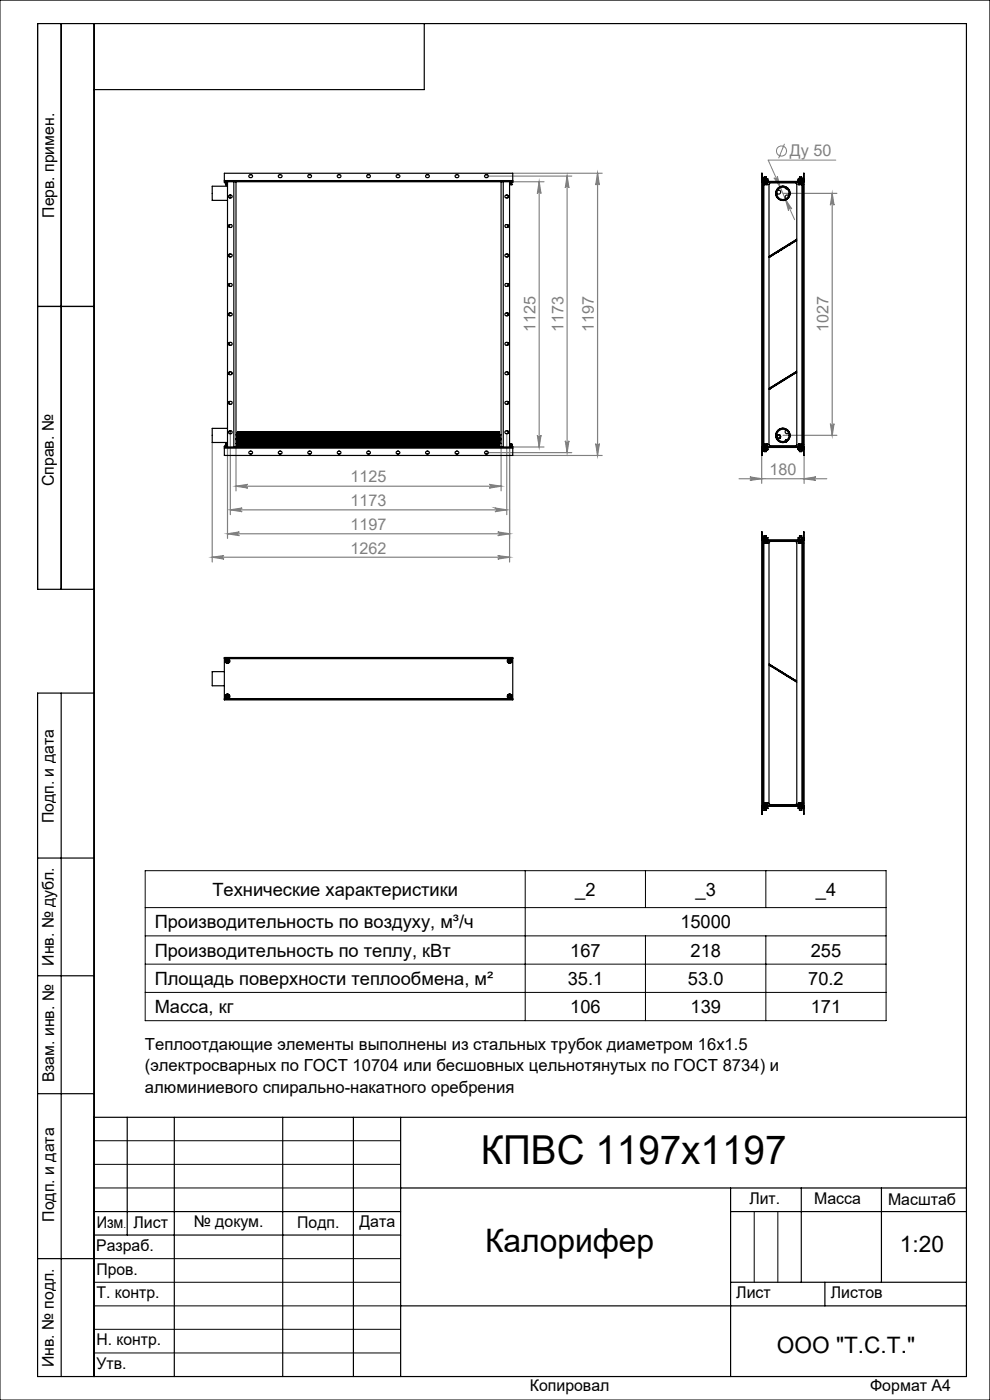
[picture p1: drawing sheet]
<svg xmlns="http://www.w3.org/2000/svg" width="210mm" height="297mm" viewBox="0 0 210 297" stroke-linecap="round" stroke-linejoin="round" font-family="sans-serif">
<defs><g id="words">
<text font-size="8.5" x="102" y="247">КПВС 1197х1197</text>
<text font-size="6.9" x="102.9" y="265.6">Калорифер</text>
<g font-size="4.8">
<text x="190.9" y="265.6">1:20</text>
<text x="164.8" y="287">ООО &quot;Т.С.Т.&quot;</text>
</g>
<g font-size="3.9">
<text x="45.1" y="190.1">Технические характеристики</text>
<text x="122" y="190">_2</text>
<text x="147.5" y="190">_3</text>
<text x="173.1" y="190">_4</text>
<text x="32.8" y="196.9">Производительность по воздуху, м³/ч</text>
<text x="144.3" y="196.9">15000</text>
<text x="32.8" y="202.9">Производительность по теплу, кВт</text>
<text x="121" y="202.9">167</text>
<text x="146.5" y="202.9">218</text>
<text x="172" y="202.9">255</text>
<text x="32.8" y="208.9">Площадь поверхности теплообмена, м²</text>
<text x="120.4" y="208.9">35.1</text>
<text x="145.9" y="208.9">53.0</text>
<text x="171.4" y="208.9">70.2</text>
<text x="32.8" y="214.9">Масса, кг</text>
<text x="121" y="214.9">106</text>
<text x="146.5" y="214.9">139</text>
<text x="172" y="214.9">171</text>
</g>
<g font-size="3.5">
<text x="30.7" y="222.8">Теплоотдающие элементы выполнены из стальных трубок диаметром 16x1.5</text>
<text x="30.7" y="227.3">(электросварных по ГОСТ 10704 или бесшовных цельнотянутых по ГОСТ 8734) и</text>
<text x="30.7" y="231.8">алюминиевого спирально-накатного оребрения</text>
</g>
<g font-size="3.4" fill="#808080">
<text x="167.6" y="33.2">Ду 50</text>
<text x="113.6" y="70.5" transform="rotate(-90 113.6 70.5)">1125</text>
<text x="119.5" y="70.5" transform="rotate(-90 119.5 70.5)">1173</text>
<text x="126" y="70.5" transform="rotate(-90 126 70.5)">1197</text>
<text x="175.8" y="70.5" transform="rotate(-90 175.8 70.5)">1027</text>
<text x="163.2" y="100.8">180</text>
<text x="74.4" y="102.4">1125</text>
<text x="74.4" y="107.4">1173</text>
<text x="74.4" y="112.4">1197</text>
<text x="74.4" y="117.4">1262</text>
</g>
<g font-size="3.4">
<text x="11.5" y="46.2" transform="rotate(-90 11.5 46.2)">Перв. примен.</text>
<text x="11.4" y="103.2" transform="rotate(-90 11.4 103.2)">Справ. №</text>
<text x="11.4" y="174.7" transform="rotate(-90 11.4 174.7)">Подп. и дата</text>
<text x="11.5" y="204.9" transform="rotate(-90 11.5 204.9)">Инв. № дубл.</text>
<text x="11.5" y="229.6" transform="rotate(-90 11.5 229.6)">Взам. инв. №</text>
<text x="159" y="255.5">Лит.</text>
<text x="172.7" y="255.5">Масса</text>
<text x="188.4" y="255.6">Масштаб</text>
<text x="11.5" y="259.2" transform="rotate(-90 11.5 259.2)">Подп. и дата</text>
<text x="20.5" y="260.4">Изм</text>
<text x="28.3" y="260.4">Лист</text>
<text x="41.1" y="260.4">№ докум.</text>
<text x="63.1" y="260.4">Подп.</text>
<text x="76.2" y="260.4">Дата</text>
<text x="20.4" y="265.4">Разраб.</text>
<text x="20.5" y="275.4">Т. контр.</text>
<text x="20.5" y="270.4">Пров.</text>
<text x="156.2" y="275.4">Лист</text>
<text x="176.2" y="275.4">Листов</text>
<text x="20.5" y="285.4">Н. контр.</text>
<text x="11.4" y="290" transform="rotate(-90 11.4 290)">Инв. № подл.</text>
<text x="20.5" y="290.4">Утв.</text>
<text x="112.4" y="295">Копировал</text>
<text x="184.6" y="295">Формат А4</text>
</g>
<text font-size="2.1" x="26.2" y="260.4">.</text>
</g></defs>
<g fill="none" stroke="#808080" stroke-width=".21">
<path d="M164.2 37.7a.39 .39 0 0 0 .5 .2 .39 .39 0 0 0 .2-.5l.7 2.4zM166.4 30.5l-1.2 3.1M177.3 34h-14.4l5.7 12.6M166.6 42.2l1.4 2.1a.39 .39 0 0 0-.5-.1 .39 .39 0 0 0-.2 .5z"/>
<circle cx="165.8" cy="32" r="1.08"/>
</g>
<g fill="none" stroke="#808080" stroke-width=".25">
<path d="M103.3 37.4h18M108.8 38.6h6.6M108.8 36.8h18.9M114.4 38.6v56.2M114.4 38.6l.4 2.5a.39 .39 0 0 0-.4-.4 .39 .39 0 0 0-.4 .4zM120.3 37.4v58.6M120.3 37.4l.4 2.5a.39 .39 0 0 0-.4-.4 .39 .39 0 0 0-.4 .4zM126.8 36.8l.3 2.5a.39 .39 0 0 0-.3-.4 .39 .39 0 0 0-.4 .4zM126.8 36.8v59.8M166.1 41h11.4M176.5 41l.4 2.5a.39 .39 0 0 0-.4-.3 .39 .39 0 0 0-.4 .3zM176.5 41v51.4"/>
<path d="M45 93.9v25.3M48.3 94.8v19.4M48.9 92v17.2M50.1 94.8v9.3M103.3 96h18M106.3 94.8v9.3M107.5 92v17.2M108.1 94.8v24.4M108.8 94.8h6.6M108.8 96.6h18.9M114 92.3a.39 .39 0 0 0 .4 .4 .39 .39 0 0 0 .4-.4l-.4 2.5zM119.9 93.5a.39 .39 0 0 0 .4 .4 .39 .39 0 0 0 .4-.4l-.4 2.5z"/>
<path d="M126.4 94.1a.39 .39 0 0 0 .4 .4 .39 .39 0 0 0 .3-.4l-.3 2.5zM161.6 96.6v5.9M166.1 92.4h11.4M170.6 96.6v5.9M176.1 89.9a.39 .39 0 0 0 .4 .3 .39 .39 0 0 0 .4-.3l-.4 2.5zM45 118.2h63.1M45 118.2l2.5-.3a.37 .37 0 0 0-.4 .3 .37 .37 0 0 0 .4 .4zM48.3 113.2h59.8M48.3 113.2l2.5-.3a.39 .39 0 0 0-.4 .3 .39 .39 0 0 0 .4 .4zM48.9 108.2h58.6M48.9 108.2l2.5-.4a.39 .39 0 0 0-.4 .4 .39 .39 0 0 0 .4 .3zM50.1 103.1h56.2"/>
<path d="M50.1 103.1l2.5-.3a.39 .39 0 0 0-.4 .3 .39 .39 0 0 0 .4 .4zM103.8 102.8l2.5 .3-2.5 .4a.39 .39 0 0 0 .4-.4 .39 .39 0 0 0-.4-.3zM105 107.8l2.5 .4-2.5 .3a.39 .39 0 0 0 .4-.3 .39 .39 0 0 0-.4-.4zM105.6 117.9l2.5 .3-2.5 .4a.37 .37 0 0 0 .4-.4 .37 .37 0 0 0-.4-.3zM105.6 112.9l2.5 .3-2.5 .4a.39 .39 0 0 0 .4-.4 .39 .39 0 0 0-.4-.3zM156.8 101.6h18.6M159.1 101.2l2.5 .4-2.5 .3a.37 .37 0 0 0 .3-.4 .37 .37 0 0 0-.3-.3zM170.6 101.6l2.5-.4a.37 .37 0 0 0-.4 .3 .37 .37 0 0 0 .4 .4z"/>
</g>
<g fill="none" stroke="#000" stroke-width=".21">
<path d="M0 0h210v297h-210zM30.8 184.7h157.2v31.8h-157.2zM30.8 198.5h157.2M30.8 192.5h157.2M111.4 184.7v31.8M136.9 184.7v7.8M136.9 198.5v18M162.5 184.7v7.8M162.5 198.5v18M30.8 204.5h157.2M30.8 210.5h157.2M20 242h65"/>
<path d="M20 247h65M20 252h65M160 257v15M165 257v15M20 267h65M20 272h65M20 277h65M20 282h65M20 287h65"/>
</g>
<g fill="none" stroke="#000" stroke-width=".25">
<path d="M13 5v120M20 5v287M90 5v14h-70M8 65h12M20 125h-12v-120h197v287h-197v-145h12M13 147v145M8 182h12M8 207h12M8 232h12M20 237h185M27 237v25M37 237v55"/>
<path d="M60 237v55M75 237v55M85 237v55M20 257h65M85 252h120M155 252v40M155 257h50M170 252v20M187 252v20M8 267h12M20 262h65M85 277h120"/>
<path d="M155 272h50M175 272v5"/>
</g>
<g fill="#808080">
<path d="M166.6 42.2l.7 2.5a.39 .39 0 0 1 .2-.5 .39 .39 0 0 1 .5 .1zM164.2 37.7l1.4 2.1-.7-2.4a.39 .39 0 0 1-.2 .5 .39 .39 0 0 1-.5-.2z"/>
<path d="M105.6 117.9l2.5 .3-2.5 .4a.37 .37 0 0 0 .4-.4 .37 .37 0 0 0-.4-.3zM45 118.2l2.5-.3a.37 .37 0 0 0-.4 .3 .37 .37 0 0 0 .4 .4z"/>
<path d="M159.1 101.2l2.5 .4-2.5 .3a.37 .37 0 0 0 .3-.4 .37 .37 0 0 0-.3-.3zM170.6 101.6l2.5-.4a.37 .37 0 0 0-.4 .3 .37 .37 0 0 0 .4 .4z"/>
<path d="M119.9 93.5a.39 .39 0 0 0 .4 .4 .39 .39 0 0 0 .4-.4l-.4 2.5zM120.3 37.4l.4 2.5a.39 .39 0 0 0-.4-.4 .39 .39 0 0 0-.4 .4z"/>
<path d="M114.4 38.6l.4 2.5a.39 .39 0 0 0-.4-.4 .39 .39 0 0 0-.4 .4zM114 92.3a.39 .39 0 0 0 .4 .4 .39 .39 0 0 0 .4-.4l-.4 2.5zM126.8 36.8l.3 2.5a.39 .39 0 0 0-.3-.4 .39 .39 0 0 0-.4 .4zM126.4 94.1a.39 .39 0 0 0 .4 .4 .39 .39 0 0 0 .3-.4l-.3 2.5zM176.5 41l.4 2.5a.39 .39 0 0 0-.4-.3 .39 .39 0 0 0-.4 .3zM176.1 89.9a.39 .39 0 0 0 .4 .3 .39 .39 0 0 0 .4-.3l-.4 2.5z"/>
<path d="M50.1 103.1l2.5-.3a.39 .39 0 0 0-.4 .3 .39 .39 0 0 0 .4 .4zM103.8 102.8l2.5 .3-2.5 .4a.39 .39 0 0 0 .4-.4 .39 .39 0 0 0-.4-.3zM48.3 113.2l2.5-.3a.39 .39 0 0 0-.4 .3 .39 .39 0 0 0 .4 .4zM105.6 112.9l2.5 .3-2.5 .4a.39 .39 0 0 0 .4-.4 .39 .39 0 0 0-.4-.3z"/>
<path d="M48.9 108.2l2.5-.4a.39 .39 0 0 0-.4 .4 .39 .39 0 0 0 .4 .3zM105 107.8l2.5 .4-2.5 .3a.39 .39 0 0 0 .4-.3 .39 .39 0 0 0-.4-.4z"/>
</g>
<g fill="none" stroke="#000" stroke-width=".25">
<path d="M47.6 38.3v.3M47.6 38.3v-1.5h61.2v1.5M47.6 38.6v.1h.7M47.6 38.3h61.2M47.6 38.6h2M47.8 38.7l.5 .1M47.8 39.2h.1M47.8 39.2h.4M47.8 38.8v.4M47.9 39.2h.3M47.9 38.8v.4M48.2 38.8v.4"/>
<path d="M48.3 39.5h-3.3v3h3.3M48.3 38.6v56.2M49.6 38.6h57.2M49.6 38.6v56.2M50.1 38.6v56.2M52.8 37.2l.2-.1a.37 .37 0 0 1 .5 .1 .37 .37 0 0 1-.1 .5 .37 .37 0 0 1-.5-.1zM59.1 37.2l.1-.1a.39 .39 0 0 1 .4 0 .39 .39 0 0 1 .2 .4l-.2 .2a.4 .4 0 0 1-.4-.1 .4 .4 0 0 1-.1-.4zM90.3 37.2l.2-.1a.37 .37 0 0 1 .5 .1 .37 .37 0 0 1-.1 .5 .37 .37 0 0 1-.5-.1zM96.7 37.1a.39 .39 0 0 1 .4 0 .39 .39 0 0 1 .2 .4l-.2 .2a.36 .36 0 0 1-.5-.1 .36 .36 0 0 1 .1-.5zM106.3 38.6v56.2M106.8 38.6h2M106.8 38.6v56.2"/>
<path d="M108.1 38.6v56.2M108.2 39.2h.3M108.2 38.8v.4M108.5 39.2h.1M108.5 38.8v.4M108.6 38.7l-.5 .1M108.8 38.3v.3M108.8 38.6v.1h-.7M161.6 38.3l.2 .3M161.6 38.6h9v56.2h-9zM161.6 38.3h.1M161.6 38.3v-1.5l.1 1.5"/>
<path d="M161.7 38.3l.1 .2h8.5l.2-.2M161.8 38.6h.1M161.8 38.7h8.6M161.9 38h.2M161.9 38h.1M161.9 38h.9M161.9 38.3h.1M161.9 38.3h.2M161.9 39.2h.1M161.9 39.2h.2M161.9 39.2h.8M161.9 38.3v.1"/>
<path d="M161.9 38v.3M161.9 38.8v.4M162 39.2v55M162.1 38.3h.1M162.1 39.2h.1M162.1 37.6h.5M162.1 37.6v.7M162.1 38.8v.4M162.1 38h.5M162.1 38.3h.4M162.1 38v.3M162.1 39.2h.4"/>
<path d="M162.5 38.3h.1M162.5 39.2h.1M162.5 38.8v.4M162.6 37.6l-.1 .7M162.6 38h.2M162.6 38.3h.2M162.6 39.2h.2M162.6 38v.3M162.6 38.8v.4M162.8 39.2h.1M162.8 38.8v.4M162.8 38h.1"/>
<path d="M162.8 38.3h.1M162.8 38.4h-1v56.6h1M162.8 38.7l-1 .1M162.8 38.3l-.1 .1M162.8 38v.5M163.3 38.8h5.5l.2 .3v11.7l-5.9 3.6v-15.3zM166.5 39.8l.5 .3M166.6 39.6h-.1M169.3 38h.2M169.3 38h.1M169.3 38h1M169.3 38.3h.1"/>
<path d="M169.3 38.3h.2M169.3 38.4h1v56.6h-1M169.3 38.7l1 .1M169.3 38v.5M169.3 38.3l.1 .1M169.4 39.2h.1M169.4 38.8v.4M169.4 39.2h.9M169.5 38.3h.1M169.5 38h.5M169.5 39.2h.1M169.5 38v.3"/>
<path d="M169.5 38.8v.4M169.6 37.6h.5M169.6 37.6v.7M169.6 38.3h.4M169.6 39.2h.4M169.6 38.8v.4M170 39.2h.1M170 38.8v.4M170 38.3h.1M170 38h.3M170 38v.3M170.1 38.3h.2"/>
<path d="M170.1 39.2h.2M170.1 37.6v.7M170.1 38.8v.4M170.1 39.2v55M170.3 38h.1M170.3 38.3h.1M170.3 39.2h.1M170.3 38v.3M170.3 38.8v.4M170.3 38.3l-.1 .1M170.4 38.6h.1M170.5 38.3h.1"/>
<path d="M170.5 38.3v-1.5l.1 1.5M170.6 38.3l-.3 .3M48.6 47.7v.5M48.6 53.9v.6M48.9 41.4l-.1 .6M107.2 41.5l.5-.1a.28 .28 0 0 1 .2 .4 .28 .28 0 0 1-.3 .2l-.4-.1zM107.2 54l.4-.1a.3 .3 0 0 1 .3 .3 .3 .3 0 0 1-.3 .3l-.5-.1zM107.2 47.7h.5a.3 .3 0 0 1 .2 .3 .3 .3 0 0 1-.3 .3l-.4-.1zM107.7 41.4v.5M107.7 47.7v.5M107.7 53.9v.6M163.1 54.6l5.9-3.6v27.8l-5.9 3.6z"/>
<path d="M163.3 54.4v.1M164.8 53.4h.1M164.9 53.5h.1M164.9 40.4a.42 .42 0 0 1 .6 .1 .42 .42 0 0 1-.1 .6 .42 .42 0 0 1-.6-.2M165.5 52.9h.1M165.6 53.1h.1M166.5 52.3h.1M166.7 52.4v.1M167 42.2h.1M167.3 51.9h.1M167.3 40l-.1 .1M167.3 41.5a.43 .43 0 0 0-.6 0 .43 .43 0 0 0 0 .7"/>
<path d="M167.4 52h.1M168.8 50.9l-5.5 3.5M168.8 50.9l.1 .1M168.9 51l-5.6 3.5M48.6 60.2v.5M48.6 66.4v.6M48.6 72.7v.5M48.6 78.9v.5M49.2 79.2l-.2 .3M107.2 79l.5-.1a.28 .28 0 0 1 .2 .4 .28 .28 0 0 1-.3 .2l-.4-.1zM107.2 60.2l.4-.1a.3 .3 0 0 1 .3 .3 .3 .3 0 0 1-.3 .3h-.4zM107.2 72.7h.1a.37 .37 0 0 1 .4 0 .37 .37 0 0 1 .2 .4l-.2 .1h-.5l-.1-.3z"/>
<path d="M107.2 66.4h.1a.42 .42 0 0 1 .6 .3l-.2 .3h-.4l-.2-.2zM107.7 66.4v.6M107.7 66.6v-.2v.3M107.7 60.2v.5M107.7 72.7v.5M107.7 78.9v.5M168.8 78.9l-5.5 3.4M168.8 78.9l.1 .2M168.9 79.1l-5.6 3.4M47.6 94.8v.3M47.6 95.1h61.2M47.6 94.8h2"/>
<path d="M47.6 95.1v1.5h61.2v-1.5M47.8 94.2h.1M47.8 94.3h.1M47.8 94.2l.4 .1M47.8 94.3v.3M47.9 94.3h.3M47.9 94.3v.3M48.2 94.3v.3M48.3 90.9h-3.3v3h3.3M48.3 94.6l-.5 .1M48.3 94.7h-.7v.1M48.6 85.2v.5"/>
<path d="M48.8 91.4l.1 .6M49.6 94.8h57.2M50.1 93h.2M50.1 92.2h.2M50.1 94.1h.2M50.1 93.3h.2M50.4 94.6h.1M50.4 92.7h.1M50.4 91.6h.1M50.4 92.7v1.9M50.4 91.6v1.1M50.4 91.6l-.1 1.6"/>
<path d="M50.4 92.7v.5M50.4 91.6v.6M50.4 93.2v.9M50.4 92.2v.9M50.4 94.1v.5M50.4 94.1h.2M50.4 93.2h.2M50.4 93.1v.1M50.4 93.1h.2M50.4 92.2h.2M50.6 93.2v.9M50.6 92.2v.9"/>
<path d="M50.6 94.1v.5M50.6 93.1v.1M50.6 94.6h.1M50.6 92.7h.1M50.6 92.7v.5M50.6 91.6h.1M50.6 91.6v.6M50.7 93.2v.5M50.7 93.7v.4M50.7 92.7v1M50.7 93.7v.9M50.7 92.2v.9h.1"/>
<path d="M50.7 91.6v1.1M50.7 91.6v.6M50.7 92.7v.5M50.7 94.1v.5M50.7 94.1h.1M50.7 93.2h.1M50.7 92.2h.1M50.8 93.2v.9M50.8 92.2v.9M50.8 94.1l.1 .5M50.8 93.1l.1 .1M50.9 92.7v1.9"/>
<path d="M50.9 91.6v1.1M50.9 94.6h.1M50.9 92.7h.1M50.9 92.7l-.1 .5M50.9 91.6h.1M50.9 91.6l-.1 .6M50.9 93.2v.5M50.9 93.7v.4M50.9 92.7v1M50.9 93.7v.9M50.9 92.2v.9h1.2v-.9M50.9 91.6v.6"/>
<path d="M50.9 92.7v.5M50.9 94.1v.5M50.9 94.1h1.2M50.9 93.2h1.2M50.9 92.2h1.2M51.1 92.7v1.9M51.1 91.6v1.1M51.1 91.6v1.5M51.1 94.6h.1M51.1 92.7h.1M51.1 91.6h.1M51.2 92.7v1"/>
<path d="M51.2 93.7v.9M51.2 91.6v1.5M51.2 91.6v1.1M51.4 93.2v.9M51.4 91.6v1.1M51.4 92.2v.9zM51.4 94.6h.1M51.4 92.7h.1M51.4 91.6v.6M51.4 92.7v.5M51.4 94.1v.5M51.4 91.6h.1"/>
<path d="M51.4 93.2v.5M51.4 93.7v.4M51.4 92.7v1M51.4 93.7v.9M51.6 92.7v1.9M51.6 91.6v1.1M51.6 91.6v1.5M51.6 94.6h.1M51.6 92.7h.1M51.6 91.6h.1M51.6 92.7v1M51.6 93.7v.9"/>
<path d="M51.9 92.7v1.9M51.9 91.6v1.1M51.9 91.6v1.5M51.9 94.6h.1M51.9 92.7h.1M51.9 91.6h.1M51.9 92.7v1M51.9 93.7v.9M52.1 93.2v.9M52.1 94.6h.1M52.1 92.7h.1M52.1 91.6v.6"/>
<path d="M52.1 92.7v.5M52.1 94.1v.5M52.1 91.6h.1M52.1 92.7v1.9M52.1 91.6v1.1M52.1 92.7l.1 .5M52.1 91.6l.1 .6M52.2 93.2v.9M52.2 92.2v.9M52.2 94.1l-.1 .5M52.2 94.1h.2M52.2 93.2h.2"/>
<path d="M52.2 93.1l-.1 .1M52.2 92.2h.2M52.4 92.7v1.9M52.4 93.2v.9M52.4 91.6v1.1M52.4 92.2v.9h-.2M52.4 94.6h.1M52.4 92.7h.1M52.4 91.6v.6M52.4 92.7v.5M52.4 94.1v.5M52.4 91.6h.1"/>
<path d="M52.4 92.2v.9M52.4 94.1h.2M52.4 93.2h.2M52.4 93.1v.1M52.4 93.1h.2M52.4 92.2h.2M52.6 93.2v.9M52.6 92.2v.9M52.6 94.1v.5M52.6 93.1v.1M52.6 94.6h.1M52.6 92.7h.1"/>
<path d="M52.6 91.6h.1M52.6 92.7v1M52.6 93.7v.9M52.6 91.6v1.1M52.6 92.7v.5M52.6 92.7l.1 .5M52.6 91.6l.1 .6M52.6 91.6v.6M52.7 93.2v.5M52.7 93.7v.4M52.7 92.2v.9M52.7 94.1l-.1 .5"/>
<path d="M52.7 94.1h.1M52.7 93.2h.1M52.7 93.1v.1M52.7 93.1h.1M52.7 92.2h.1M52.8 93.2v.9M52.8 92.2v.9M52.8 94.1l.1 .5M52.8 93.1v.1M52.9 94.6h.1M52.9 92.7h.1M52.9 91.6h.1"/>
<path d="M52.9 95.8l.1-.1a.37 .37 0 0 1 .5 .1 .37 .37 0 0 1 0 .5 .37 .37 0 0 1-.5 0 .28 .28 0 0 1-.2-.2 .28 .28 0 0 1 .1-.3zM52.9 92.7v1.9M52.9 91.6v1.1M52.9 92.7v.5M52.9 92.7l-.1 .5M52.9 91.6v.6M52.9 91.6l-.1 .6M52.9 93.2v.9M52.9 92.2v.9M52.9 94.1v.5M52.9 94.1h.2M52.9 93.2h.2"/>
<path d="M52.9 93.1v.1M52.9 93.1h.2M52.9 92.2h.2M53.1 93.2v.9M53.1 92.2v.9M53.1 94.1v.5M53.1 93.1v.1M53.1 94.6h.1M53.1 92.7h.1M53.1 91.6h.1M53.1 92.7v1.9M53.1 91.6v1.1"/>
<path d="M53.1 92.7l.1 .5M53.1 92.7v.5M53.1 91.6l.1 .6M53.1 91.6v.6M53.2 93.2v.9M53.2 92.2v.9M53.2 94.1l-.1 .5M53.2 94.1h.1M53.2 93.2h.1M53.2 93.1v.1M53.2 93.1h.1M53.2 92.2h.1"/>
<path d="M53.3 93.2v.9M53.3 92.2v.9M53.3 94.1l.1 .5M53.3 93.1v.1M53.4 94.6h.1M53.4 92.7h.1M53.4 92.7l-.1 .5M53.4 91.6h.1M53.4 91.6l-.1 .6M53.4 93.2v.5M53.4 93.7v.4M53.4 92.7v1"/>
<path d="M53.4 93.7v.9M53.4 92.2v.9h.2M53.4 91.6v1.1M53.4 91.6v.6M53.4 92.7v.5M53.4 94.1v.5M53.4 94.1h.2M53.4 93.2h.2M53.4 92.2h.2M53.6 93.2v.9M53.6 92.2v.9M53.6 94.1v.5"/>
<path d="M53.6 93.1v.1M53.6 92.7v1.9M53.6 91.6v1.1M53.6 94.6h.1M53.6 92.7h.1M53.6 92.7v.5M53.6 91.6h.1M53.6 91.6v.6M53.7 92.7v1M53.7 93.7v.9M53.7 93.2v.5M53.7 93.7v.4"/>
<path d="M53.7 92.2v.9h1.2v-.9M53.7 91.6v1.1M53.7 91.6v.6M53.7 92.7v.5M53.7 94.1v.5M53.7 94.1h1.2M53.7 93.2h1.2M53.7 92.2h1.2M53.9 93.2v.9M53.9 91.6v1.1M53.9 92.2v.9zM53.9 94.6h.1"/>
<path d="M53.9 92.7h.1M53.9 91.6v.6M53.9 92.7v.5M53.9 94.1v.5M53.9 91.6h.1M53.9 93.2v.5M53.9 93.7v.4M53.9 92.7v1M53.9 93.7v.9M54.1 92.7v1.9M54.1 91.6v1.1M54.1 91.6v1.5"/>
<path d="M54.1 94.6h.1M54.1 92.7h.1M54.1 91.6h.1M54.2 92.7v1M54.2 93.7v.9M54.2 91.6v1.5M54.2 91.6v1.1M54.4 92.7v1.9M54.4 91.6v1.1M54.4 91.6v1.5M54.4 94.6h.1M54.4 92.7h.1"/>
<path d="M54.4 91.6h.1M54.4 92.7v1M54.4 93.7v.9M54.6 93.2v.9M54.6 92.2v.9zM54.6 94.6h.1M54.6 92.7h.1M54.6 91.6v.6M54.6 92.7v.5M54.6 94.1v.5M54.6 91.6h.1M54.6 92.7v1"/>
<path d="M54.6 93.7v.9M54.6 93.2v.5M54.6 93.7v.4M54.6 91.6v1.1M54.9 92.7v1.9M54.9 93.2v.9M54.9 91.6v1.1M54.9 94.6h.1M54.9 92.7h.1M54.9 91.6v.6M54.9 92.7v.5M54.9 94.1v.5"/>
<path d="M54.9 91.6h.1M54.9 92.2v.9M54.9 94.1h.2M54.9 93.2h.2M54.9 93.1v.1M54.9 92.2h.2M55.1 92.7v1.9M55.1 93.2v.9M55.1 91.6v1.1M55.1 92.2v.9h-.2M55.1 94.6h.1M55.1 92.7h.1"/>
<path d="M55.1 91.6v.6M55.1 92.7v.5M55.1 94.1v.5M55.1 91.6h.1M55.1 92.7v1M55.1 93.7v.9M55.1 92.7l.1 .5M55.1 91.6l.1 .6M55.2 93.2v.5M55.2 93.7v.4M55.2 92.2v.9M55.2 94.1l-.1 .5"/>
<path d="M55.2 94.1h.2M55.2 93.2h.2M55.2 93.1v.1M55.2 93.1h.2M55.2 92.2h.2M55.4 93.2v.9M55.4 92.2v.9M55.4 94.1v.5M55.4 93.1v.1M55.4 94.6h.1M55.4 92.7h.1M55.4 91.6h.1"/>
<path d="M55.4 92.7v1.9M55.4 91.6v1.1M55.4 92.7v.5M55.4 91.6v.6M55.4 94.1h.2M55.4 93.2h.2M55.4 93.1h.2M55.4 92.2h.2M55.6 93.2v.9M55.6 92.2v.9M55.6 94.1v.5M55.6 93.1v.1"/>
<path d="M55.6 94.6h.1M55.6 92.7h.1M55.6 91.6h.1M55.6 92.7v1.9M55.6 91.6v1.1M55.6 91.6v.6M55.6 92.7v.5M55.6 92.7l.1 .5M55.6 91.6l.1 .6M55.7 93.2v.9M55.7 92.2v.9M55.7 94.1l-.1 .5"/>
<path d="M55.7 94.1h.1M55.7 93.2h.1M55.7 93.1v.1M55.7 93.1h.1M55.7 92.2h.1M55.8 93.2v.9M55.8 92.2v.9M55.8 94.1l.1 .5M55.8 93.1v.1M55.9 94.6h.1M55.9 92.7h.1M55.9 91.6h.1"/>
<path d="M55.9 92.7v1M55.9 93.7v.9M55.9 91.6v1.1M55.9 92.7v.5M55.9 92.7l-.1 .5M55.9 91.6v.6M55.9 91.6l-.1 .6M55.9 93.2v.5M55.9 93.7v.4M55.9 92.2v.9M55.9 94.1v.5M55.9 94.1h.2"/>
<path d="M55.9 93.2h.2M55.9 93.1v.1M55.9 93.1h.2M55.9 92.2h.2M56.1 93.2v.9M56.1 92.2v.9M56.1 94.1v.5M56.1 93.1v.1M56.1 94.6h.1M56.1 92.7h.1M56.1 91.6h.1M56.1 92.7v1.9"/>
<path d="M56.1 91.6v1.1M56.1 92.7v.5M56.1 92.7l.1 .5M56.1 91.6l.1 .6M56.1 91.6v.6M56.2 93.2v.9M56.2 92.2v.9M56.2 94.1l-.1 .5M56.2 94.1h.1M56.2 93.2h.1M56.2 93.1v.1M56.2 93.1h.1"/>
<path d="M56.2 92.2h.1M56.3 93.2v.9M56.3 92.2v.9M56.3 94.1l.1 .5M56.3 93.1v.1M56.4 92.7v1.9M56.4 91.6v1.1M56.4 94.6h.1M56.4 92.7h.1M56.4 92.7l-.1 .5M56.4 91.6h.1M56.4 91.6l-.1 .6"/>
<path d="M56.4 93.2v.5M56.4 93.7v.4M56.4 92.7v1M56.4 93.7v.9M56.4 92.2v.9h.2M56.4 91.6v.6M56.4 92.7v.5M56.4 94.1v.5M56.4 94.1h.2M56.4 93.2h.2M56.4 92.2h.2M56.6 93.2v.9"/>
<path d="M56.6 92.2v.9M56.6 94.1v.5M56.6 93.1v.1M56.6 94.6h.1M56.6 92.7h.1M56.6 92.7v.5M56.6 91.6h.1M56.6 91.6v.6M56.7 93.2v.5M56.7 93.7v.4M56.7 92.7v1M56.7 93.7v.9"/>
<path d="M56.7 92.2v.9h1.2v-.9M56.7 91.6v1.1M56.7 91.6v.6M56.7 92.7v.5M56.7 94.1v.5M56.7 94.1h1.2M56.7 93.2h1.2M56.7 92.2h1.2M56.9 92.7v1.9M56.9 91.6v1.1M56.9 91.6v1.5M56.9 94.6h.1"/>
<path d="M56.9 92.7h.1M56.9 91.6h.1M56.9 92.7v1M56.9 93.7v.9M57.1 92.7v1.9M57.1 91.6v1.1M57.1 91.6v1.5M57.1 94.6h.1M57.1 92.7h.1M57.1 91.6h.1M57.1 92.7v1M57.1 93.7v.9"/>
<path d="M57.4 93.2v.9M57.4 91.6v1.1M57.4 92.2v.9zM57.4 94.6h.1M57.4 92.7h.1M57.4 91.6v.6M57.4 92.7v.5M57.4 94.1v.5M57.4 91.6h.1M57.4 92.7v1M57.4 93.7v.9M57.4 93.2v.5"/>
<path d="M57.4 93.7v.4M57.6 92.7v1.9M57.6 91.6v1.1M57.6 91.6v1.5M57.6 94.6h.1M57.6 92.7h.1M57.6 91.6h.1M57.6 92.7v1M57.6 93.7v.9M57.9 92.7v1.9M57.9 93.2v.9M57.9 91.6v1.1"/>
<path d="M57.9 94.6h.1M57.9 92.7h.1M57.9 91.6v.6M57.9 92.7v.5M57.9 94.1v.5M57.9 91.6h.1M57.9 92.7v1M57.9 93.7v.9M57.9 93.2v.5M57.9 93.7v.4M57.9 92.2v.9M57.9 94.1h.2"/>
<path d="M57.9 93.2h.2M57.9 93.1v.1M57.9 92.2h.2M58.1 93.2v.9M58.1 92.2v.9h-.2M58.1 94.6h.1M58.1 92.7h.1M58.1 91.6v.6M58.1 92.7v.5M58.1 94.1v.5M58.1 91.6h.1M58.1 92.7v1.9"/>
<path d="M58.1 91.6v1.1M58.1 91.6l.1 .6M58.1 92.7l.1 .5M58.2 93.2v.9M58.2 92.2v.9M58.2 94.1l-.1 .5M58.2 94.1h.1M58.2 93.2h.1M58.2 93.1v.1M58.2 93.1h.1M58.2 92.2h.1M58.3 93.2v.9"/>
<path d="M58.3 92.2v.9M58.3 94.1l.1 .5M58.3 93.1v.1M58.4 94.6h.1M58.4 92.7h.1M58.4 91.6h.1M58.4 92.7v1.9M58.4 91.6v1.1M58.4 92.7l-.1 .5M58.4 92.7v.5M58.4 91.6v.6M58.4 91.6l-.1 .6"/>
<path d="M58.4 93.2v.9M58.4 92.2v.9M58.4 94.1v.5M58.4 94.1h.2M58.4 93.2h.2M58.4 93.1v.1M58.4 93.1h.2M58.4 92.2h.2M58.6 93.2v.9M58.6 92.2v.9M58.6 94.1v.5M58.6 93.1v.1"/>
<path d="M58.6 94.6h.1M58.6 92.7h.1M58.6 91.6h.1M58.6 92.7v1M58.6 93.7v.9M58.6 91.6v1.1M58.6 92.7l.1 .5M58.6 92.7v.5M58.6 91.6l.1 .6M58.6 91.6v.6M58.7 93.2v.5M58.7 93.7v.4"/>
<path d="M58.7 92.2v.9M58.7 94.1l-.1 .5M58.7 94.1h.1M58.7 93.2h.1M58.7 93.1v.1M58.7 93.1h.1M58.7 92.2h.1M58.8 93.2v.9M58.8 92.2v.9M58.8 94.1l.1 .5M58.8 93.1v.1M58.9 94.6h.1"/>
<path d="M58.9 92.7h.1M58.9 91.6h.1M58.9 92.7v1.9M58.9 91.6v1.1M58.9 92.7v.5M58.9 92.7l-.1 .5M58.9 91.6l-.1 .6M58.9 91.6v.6M58.9 93.2v.9M58.9 92.2v.9M58.9 94.1v.5M58.9 94.1h.2"/>
<path d="M58.9 93.2h.2M58.9 93.1v.1M58.9 93.1h.2M58.9 92.2h.2M59.1 93.2v.9M59.1 92.2v.9M59.1 94.1v.5M59.1 93.1v.1M59.1 95.8h.1a.36 .36 0 0 1 .5 0 .36 .36 0 0 1 0 .5h-.1a.37 .37 0 0 1-.4 0 .37 .37 0 0 1-.1-.4zM59.1 92.7v1.9M59.1 91.6v1.1M59.1 94.6h.1"/>
<path d="M59.1 92.7h.1M59.1 92.7v.5M59.1 91.6h.1M59.1 91.6v.6M59.2 92.7v1M59.2 93.7v.9M59.2 93.2v.5M59.2 93.7v.4M59.2 92.2v.9h.1M59.2 91.6v1.1M59.2 91.6v.6M59.2 92.7v.5"/>
<path d="M59.2 94.1v.5M59.2 94.1h.1M59.2 93.2h.1M59.2 92.2h.1M59.3 93.2v.9M59.3 92.2v.9M59.3 94.1l.1 .5M59.3 93.1v.1M59.4 91.6v1.1M59.4 94.6h.1M59.4 92.7h.1M59.4 92.7l-.1 .5"/>
<path d="M59.4 91.6h.1M59.4 91.6l-.1 .6M59.4 93.2v.5M59.4 93.7v.4M59.4 92.7v1M59.4 93.7v.9M59.4 92.2v.9h1.5v-.9M59.4 91.6v.6M59.4 92.7v.5M59.4 94.1v.5M59.4 94.1h1.5M59.4 93.2h1.5"/>
<path d="M59.4 92.2h1.5M59.6 92.7v1.9M59.6 91.6v1.1M59.6 91.6v1.5M59.6 94.6h.1M59.6 92.7h.1M59.6 91.6h.1M59.7 92.7v1M59.7 93.7v.9M59.7 91.6v1.1M59.7 91.6v1.5M59.9 92.7v1.9"/>
<path d="M59.9 91.6v1.1M59.9 91.6v1.5M59.9 94.6h.1M59.9 92.7h.1M59.9 91.6h.1M59.9 92.7v1M59.9 93.7v.9M60.1 93.2v.9M60.1 92.2v.9zM60.1 94.6h.1M60.1 92.7h.1M60.1 91.6v.6"/>
<path d="M60.1 92.7v.5M60.1 94.1v.5M60.1 91.6h.1M60.1 93.2v.5M60.1 93.7v.4M60.1 92.7v1M60.1 93.7v.9M60.1 91.6v1.1M60.4 92.7v1.9M60.4 91.6v1.1M60.4 91.6v1.5M60.4 94.6h.1"/>
<path d="M60.4 92.7h.1M60.4 91.6h.1M60.4 92.7v1M60.4 93.7v.9M60.6 92.7v1.9M60.6 91.6v1.1M60.6 91.6v1.5M60.6 94.6h.1M60.6 92.7h.1M60.6 91.6h.1M60.6 92.7v1M60.6 93.7v.9"/>
<path d="M60.9 93.2v.9M60.9 91.6v1.1M60.9 94.6h.1M60.9 92.7h.1M60.9 91.6v.6M60.9 92.7v.5M60.9 94.1v.5M60.9 91.6h.1M60.9 92.7v1.9M60.9 92.2v.9M60.9 94.1h.2M60.9 93.2h.2"/>
<path d="M60.9 93.1v.1M60.9 93.1h.2M60.9 92.2h.2M61.1 93.2v.9M61.1 92.2v.9M61.1 94.1v.5M61.1 93.1v.1M61.1 94.6h.1M61.1 92.7h.1M61.1 91.6h.1M61.1 92.7v1.9M61.1 91.6v1.1"/>
<path d="M61.1 92.7v.5M61.1 92.7l.1 .5M61.1 91.6v.6M61.1 91.6l.1 .6M61.2 93.2v.9M61.2 92.2v.9M61.2 94.1l-.1 .5M61.2 94.1h.1M61.2 93.2h.1M61.2 93.1v.1M61.2 93.1h.1M61.2 92.2h.1"/>
<path d="M61.3 93.2v.9M61.3 92.2v.9M61.3 94.1l.1 .5M61.3 93.1v.1M61.4 94.6h.1M61.4 92.7h.1M61.4 91.6h.1M61.4 92.7v1M61.4 93.7v.9M61.4 91.6v1.1M61.4 91.6v.6M61.4 92.7v.5"/>
<path d="M61.4 92.7l-.1 .5M61.4 91.6l-.1 .6M61.4 93.2v.5M61.4 93.7v.4M61.4 92.2v.9M61.4 94.1v.5M61.4 94.1h.2M61.4 93.2h.2M61.4 93.1v.1M61.4 93.1h.2M61.4 92.2h.2M61.6 93.2v.9"/>
<path d="M61.6 92.2v.9M61.6 94.1v.5M61.6 93.1v.1M61.6 94.6h.1M61.6 92.7h.1M61.6 91.6h.1M61.6 92.7v1.9M61.6 91.6v1.1M61.6 92.7v.5M61.6 92.7l.1 .5M61.6 91.6v.6M61.6 91.6l.1 .6"/>
<path d="M61.7 93.2v.9M61.7 92.2v.9M61.7 94.1l-.1 .5M61.7 94.1h.1M61.7 93.2h.1M61.7 93.1v.1M61.7 93.1h.1M61.7 92.2h.1M61.8 93.2v.9M61.8 92.2v.9M61.8 94.1l.1 .5M61.8 93.1v.1"/>
<path d="M61.9 94.6h.1M61.9 92.7h.1M61.9 91.6h.1M61.9 92.7v1M61.9 93.7v.9M61.9 91.6v1.1M61.9 92.7v.5M61.9 92.7l-.1 .5M61.9 91.6l-.1 .6M61.9 91.6v.6M61.9 93.2v.5M61.9 93.7v.4"/>
<path d="M61.9 92.2v.9M61.9 94.1v.5M61.9 94.1h.2M61.9 93.2h.2M61.9 93.1v.1M61.9 93.1h.2M61.9 92.2h.2M62.1 93.2v.9M62.1 92.2v.9M62.1 94.1v.5M62.1 93.1v.1M62.1 92.7v1.9"/>
<path d="M62.1 91.6v1.1M62.1 94.6h.1M62.1 92.7h.1M62.1 92.7v.5M62.1 91.6h.1M62.1 91.6v.6M62.2 93.2v.5M62.2 93.7v.4M62.2 92.7v1M62.2 93.7v.9M62.2 92.2v.9h.1M62.2 91.6v1.1"/>
<path d="M62.2 91.6v.6M62.2 92.7v.5M62.2 94.1v.5M62.2 94.1h.1M62.2 93.2h.1M62.2 92.2h.1M62.3 93.2v.9M62.3 92.2v.9M62.3 94.1l.1 .5M62.3 93.1l.1 .1M62.4 92.7v1.9M62.4 91.6v1.1"/>
<path d="M62.4 94.6h.1M62.4 92.7h.1M62.4 92.7l-.1 .5M62.4 91.6h.1M62.4 91.6l-.1 .6M62.4 92.7v1M62.4 93.7v.9M62.4 93.2v.5M62.4 93.7v.4M62.4 92.2v.9h1.2v-.9M62.4 91.6v.6M62.4 92.7v.5"/>
<path d="M62.4 94.1v.5M62.4 94.1h1.2M62.4 93.2h1.2M62.4 92.2h1.2M62.6 93.2v.9M62.6 91.6v1.1M62.6 92.2v.9zM62.6 94.6h.1M62.6 92.7h.1M62.6 91.6v.6M62.6 92.7v.5M62.6 94.1v.5"/>
<path d="M62.6 91.6h.1M62.7 93.2v.5M62.7 93.7v.4M62.7 92.7v1M62.7 93.7v.9M62.9 92.7v1.9M62.9 91.6v1.1M62.9 91.6v1.5M62.9 94.6h.1M62.9 92.7h.1M62.9 91.6h.1M62.9 92.7v1"/>
<path d="M62.9 93.7v.9M63.1 92.7v1.9M63.1 91.6v1.1M63.1 91.6v1.5M63.1 94.6h.1M63.1 92.7h.1M63.1 91.6h.1M63.1 92.7v1M63.1 93.7v.9M63.4 93.2v.9M63.4 92.2v.9zM63.4 94.6h.1"/>
<path d="M63.4 92.7h.1M63.4 91.6v.6M63.4 92.7v.5M63.4 94.1v.5M63.4 91.6h.1M63.4 92.7v1M63.4 93.7v.9M63.4 93.2v.5M63.4 93.7v.4M63.4 91.6v1.1M63.6 92.7v1.9M63.6 93.2v.9"/>
<path d="M63.6 91.6v1.1M63.6 94.6h.1M63.6 92.7h.1M63.6 91.6v.6M63.6 92.7v.5M63.6 94.1v.5M63.6 91.6h.1M63.6 92.7l.1 .5M63.6 91.6l.1 .6M63.7 93.2v.9M63.7 92.2v.9M63.7 94.1l-.1 .5"/>
<path d="M63.7 94.1h.2M63.7 93.2h.2M63.7 93.1l-.1 .1M63.7 92.2h.2M63.9 92.7v1.9M63.9 93.2v.9M63.9 91.6v1.1M63.9 92.2v.9h-.2M63.9 94.6h.1M63.9 92.7h.1M63.9 91.6v.6M63.9 92.7v.5"/>
<path d="M63.9 94.1v.5M63.9 91.6h.1M63.9 92.7v1M63.9 93.7v.9M63.9 93.2v.5M63.9 93.7v.4M63.9 92.2v.9M63.9 94.1h.2M63.9 93.2h.2M63.9 93.1v.1M63.9 93.1h.2M63.9 92.2h.2"/>
<path d="M64.1 93.2v.9M64.1 92.2v.9M64.1 94.1v.5M64.1 93.1v.1M64.1 94.6h.1M64.1 92.7h.1M64.1 91.6h.1M64.1 92.7v1.9M64.1 91.6v1.1M64.1 92.7v.5M64.1 92.7l.1 .5M64.1 91.6l.1 .6"/>
<path d="M64.1 91.6v.6M64.2 93.2v.9M64.2 92.2v.9M64.2 94.1l-.1 .5M64.2 94.1h.1M64.2 93.2h.1M64.2 93.1v.1M64.2 93.1h.1M64.2 92.2h.1M64.3 93.2v.9M64.3 92.2v.9M64.3 94.1l.1 .5"/>
<path d="M64.3 93.1v.1M64.4 94.6h.1M64.4 92.7h.1M64.4 91.6h.1M64.4 92.7v1.9M64.4 91.6v1.1M64.4 92.7v.5M64.4 92.7l-.1 .5M64.4 91.6v.6M64.4 91.6l-.1 .6M64.4 93.2v.9M64.4 92.2v.9"/>
<path d="M64.4 94.1v.5M64.4 94.1h.2M64.4 93.2h.2M64.4 93.1v.1M64.4 93.1h.2M64.4 92.2h.2M64.6 93.2v.9M64.6 92.2v.9M64.6 94.1v.5M64.6 93.1v.1M64.6 94.6h.1M64.6 92.7h.1"/>
<path d="M64.6 91.6h.1M64.6 92.7v1M64.6 93.7v.9M64.6 91.6v1.1M64.6 92.7v.5M64.6 92.7l.1 .5M64.6 91.6l.1 .6M64.6 91.6v.6M64.7 93.2v.5M64.7 93.7v.4M64.7 92.2v.9M64.7 94.1l-.1 .5"/>
<path d="M64.7 94.1h.1M64.7 93.2h.1M64.7 93.1v.1M64.7 93.1h.1M64.7 92.2h.1M64.8 93.2v.9M64.8 92.2v.9M64.8 94.1l.1 .5M64.8 93.1v.1M64.9 92.7v1.9M64.9 91.6v1.1M64.9 94.6h.1"/>
<path d="M64.9 92.7h.1M64.9 92.7l-.1 .5M64.9 91.6h.1M64.9 91.6l-.1 .6M64.9 92.7v1M64.9 93.7v.9M64.9 93.2v.5M64.9 93.7v.4M64.9 92.2v.9h.2M64.9 91.6v.6M64.9 92.7v.5M64.9 94.1v.5"/>
<path d="M64.9 94.1h.2M64.9 93.2h.2M64.9 92.2h.2M65.1 93.2v.9M65.1 92.2v.9M65.1 94.1v.5M65.1 93.1v.1M65.1 92.7v1.9M65.1 91.6v1.1M65.1 94.6h.1M65.1 92.7h.1M65.1 92.7v.5"/>
<path d="M65.1 91.6h.1M65.1 91.6v.6M65.2 93.2v.5M65.2 93.7v.4M65.2 92.7v1M65.2 93.7v.9M65.2 91.6v1.1M65.2 92.2v.9h1.4v-.9M65.2 91.6v.6M65.2 92.7v.5M65.2 94.1v.5M65.2 94.1h1.4"/>
<path d="M65.2 93.2h1.4M65.2 92.2h1.4M65.4 93.2v.9M65.4 92.2v.9zM65.4 94.6h.1M65.4 92.7h.1M65.4 91.6v.6M65.4 92.7v.5M65.4 94.1v.5M65.4 91.6h.1M65.4 93.2v.5M65.4 93.7v.4"/>
<path d="M65.4 92.7v1M65.4 93.7v.9M65.4 91.6v1.1M65.6 92.7v1.9M65.6 91.6v1.1M65.6 91.6v1.5M65.6 94.6h.1M65.6 92.7h.1M65.6 91.6h.1M65.7 92.7v1M65.7 93.7v.9M65.7 91.6v1.1"/>
<path d="M65.7 91.6v1.5M65.9 92.7v1.9M65.9 91.6v1.1M65.9 91.6v1.5M65.9 94.6h.1M65.9 92.7h.1M65.9 91.6h.1M65.9 92.7v1M65.9 93.7v.9M66.1 93.2v.9M66.1 92.2v.9zM66.1 94.6h.1"/>
<path d="M66.1 92.7h.1M66.1 91.6v.6M66.1 92.7v.5M66.1 94.1v.5M66.1 91.6h.1M66.1 93.2v.5M66.1 93.7v.4M66.1 92.7v1M66.1 93.7v.9M66.1 91.6v1.1M66.4 92.7v1.9M66.4 91.6v1.1"/>
<path d="M66.4 91.6v1.5M66.4 94.6h.1M66.4 92.7h.1M66.4 91.6h.1M66.4 92.7v1M66.4 93.7v.9M66.6 92.7v1.9M66.6 93.2v.9M66.6 91.6v1.1M66.6 94.6h.1M66.6 92.7h.1M66.6 91.6v.6"/>
<path d="M66.6 92.7v.5M66.6 94.1v.5M66.6 91.6h.1M66.6 92.7v1M66.6 93.7v.9M66.6 92.7l.1 .5M66.6 91.6l.1 .6M66.7 93.2v.5M66.7 93.7v.4M66.7 92.2v.9M66.7 94.1l-.1 .5M66.7 94.1h.2"/>
<path d="M66.7 93.2h.2M66.7 93.1v.1M66.7 92.2h.2M66.9 93.2v.9M66.9 91.6v1.1M66.9 92.2v.9h-.2M66.9 94.6h.1M66.9 92.7h.1M66.9 91.6v.6M66.9 92.7v.5M66.9 94.1v.5M66.9 91.6h.1"/>
<path d="M66.9 92.7v1.9M66.9 92.2v.9M66.9 94.1h.2M66.9 93.2h.2M66.9 93.1v.1M66.9 93.1h.2M66.9 92.2h.2M67.1 93.2v.9M67.1 92.2v.9M67.1 94.1v.5M67.1 93.1v.1M67.1 94.6h.1"/>
<path d="M67.1 92.7h.1M67.1 91.6h.1M67.1 92.7v1.9M67.1 91.6v1.1M67.1 92.7l.1 .5M67.1 92.7v.5M67.1 91.6l.1 .6M67.1 91.6v.6M67.2 93.2v.9M67.2 92.2v.9M67.2 94.1l-.1 .5M67.2 94.1h.1"/>
<path d="M67.2 93.2h.1M67.2 93.1v.1M67.2 93.1h.1M67.2 92.2h.1M67.3 93.2v.9M67.3 92.2v.9M67.3 94.1l.1 .5M67.3 93.1v.1M67.4 94.6h.1M67.4 92.7h.1M67.4 91.6h.1M67.4 92.7v1"/>
<path d="M67.4 93.7v.9M67.4 91.6v1.1M67.4 92.7v.5M67.4 92.7l-.1 .5M67.4 91.6v.6M67.4 91.6l-.1 .6M67.4 93.2v.5M67.4 93.7v.4M67.4 92.2v.9M67.4 94.1v.5M67.4 94.1h.2M67.4 93.2h.2"/>
<path d="M67.4 93.1v.1M67.4 93.1h.2M67.4 92.2h.2M67.6 93.2v.9M67.6 92.2v.9M67.6 94.1v.5M67.6 93.1v.1M67.6 94.6h.1M67.6 92.7h.1M67.6 91.6h.1M67.6 92.7v1.9M67.6 91.6v1.1"/>
<path d="M67.6 92.7l.1 .5M67.6 92.7v.5M67.6 91.6l.1 .6M67.6 91.6v.6M67.7 93.2v.9M67.7 92.2v.9M67.7 94.1l-.1 .5M67.7 94.1h.1M67.7 93.2h.1M67.7 93.1v.1M67.7 93.1h.1M67.7 92.2h.1"/>
<path d="M67.8 93.2v.9M67.8 92.2v.9M67.8 94.1l.1 .5M67.8 93.1v.1M67.9 92.7v1.9M67.9 91.6v1.1M67.9 94.6h.1M67.9 92.7h.1M67.9 92.7l-.1 .5M67.9 91.6h.1M67.9 91.6l-.1 .6M67.9 93.2v.5"/>
<path d="M67.9 93.7v.4M67.9 92.7v1M67.9 93.7v.9M67.9 92.2v.9h.2M67.9 91.6v.6M67.9 92.7v.5M67.9 94.1v.5M67.9 94.1h.2M67.9 93.2h.2M67.9 92.2h.2M68.1 93.2v.9M68.1 92.2v.9"/>
<path d="M68.1 94.1v.5M68.1 93.1v.1M68.1 94.6h.1M68.1 92.7h.1M68.1 92.7v.5M68.1 91.6h.1M68.1 91.6v.6M68.2 93.2v.5M68.2 93.7v.4M68.2 92.7v1M68.2 93.7v.9M68.2 92.2v.9h1.2v-.9"/>
<path d="M68.2 91.6v1.1M68.2 91.6v.6M68.2 92.7v.5M68.2 94.1v.5M68.2 94.1h1.2M68.2 93.2h1.2M68.2 92.2h1.2M68.4 92.7v1.9M68.4 91.6v1.1M68.4 91.6v1.5M68.4 94.6h.1M68.4 92.7h.1"/>
<path d="M68.4 91.6h.1M68.4 92.7v1M68.4 93.7v.9M68.6 92.7v1.9M68.6 91.6v1.1M68.6 91.6v1.5M68.6 94.6h.1M68.6 92.7h.1M68.6 91.6h.1M68.7 92.7v1M68.7 93.7v.9M68.7 91.6v1.1"/>
<path d="M68.7 91.6v1.5M68.9 93.2v.9M68.9 92.2v.9zM68.9 94.6h.1M68.9 92.7h.1M68.9 91.6v.6M68.9 92.7v.5M68.9 94.1v.5M68.9 91.6h.1M68.9 93.2v.5M68.9 93.7v.4M68.9 92.7v1"/>
<path d="M68.9 93.7v.9M68.9 91.6v1.1M69.1 92.7v1.9M69.1 91.6v1.1M69.1 91.6v1.5M69.1 94.6h.1M69.1 92.7h.1M69.1 91.6h.1M69.1 92.7v1M69.1 93.7v.9M69.4 92.7v1.9M69.4 93.2v.9"/>
<path d="M69.4 91.6v1.1M69.4 94.6h.1M69.4 92.7h.1M69.4 91.6v.6M69.4 92.7v.5M69.4 94.1v.5M69.4 91.6h.1M69.4 92.7v1M69.4 93.7v.9M69.4 93.2v.5M69.4 93.7v.4M69.4 92.2v.9"/>
<path d="M69.4 94.1h.2M69.4 93.2h.2M69.4 93.1v.1M69.4 92.2h.2M69.6 93.2v.9M69.6 92.2v.9h-.2M69.6 94.6h.1M69.6 92.7h.1M69.6 91.6v.6M69.6 92.7v.5M69.6 94.1v.5M69.6 91.6h.1"/>
<path d="M69.6 92.7v1.9M69.6 91.6v1.1M69.6 92.7l.1 .5M69.6 91.6l.1 .6M69.7 93.2v.9M69.7 92.2v.9M69.7 94.1l-.1 .5M69.7 94.1h.1M69.7 93.2h.1M69.7 93.1v.1M69.7 93.1h.1M69.7 92.2h.1"/>
<path d="M69.8 93.2v.9M69.8 92.2v.9M69.8 94.1l.1 .5M69.8 93.1v.1M69.9 94.6h.1M69.9 92.7h.1M69.9 91.6h.1M69.9 92.7v1.9M69.9 91.6v1.1M69.9 92.7v.5M69.9 92.7l-.1 .5M69.9 91.6v.6"/>
<path d="M69.9 91.6l-.1 .6M69.9 93.2v.9M69.9 92.2v.9M69.9 94.1v.5M69.9 94.1h.2M69.9 93.2h.2M69.9 93.1v.1M69.9 93.1h.2M69.9 92.2h.2M70.1 93.2v.9M70.1 92.2v.9M70.1 94.1v.5"/>
<path d="M70.1 93.1v.1M70.1 94.6h.1M70.1 92.7h.1M70.1 91.6h.1M70.1 92.7v1.9M70.1 91.6v1.1M70.1 92.7l.1 .5M70.1 92.7v.5M70.1 91.6l.1 .6M70.1 91.6v.6M70.2 93.2v.9M70.2 92.2v.9"/>
<path d="M70.2 94.1l-.1 .5M70.2 94.1h.1M70.2 93.2h.1M70.2 93.1v.1M70.2 93.1h.1M70.2 92.2h.1M70.3 93.2v.9M70.3 92.2v.9M70.3 94.1l.1 .5M70.3 93.1v.1M70.4 94.6h.1M70.4 92.7h.1"/>
<path d="M70.4 91.6h.1M70.4 92.7v1.9M70.4 91.6v1.1M70.4 92.7l-.1 .5M70.4 92.7v.5M70.4 91.6v.6M70.4 91.6l-.1 .6M70.4 93.2v.9M70.4 92.2v.9M70.4 94.1v.5M70.4 94.1h.2M70.4 93.2h.2"/>
<path d="M70.4 93.1v.1M70.4 93.1h.2M70.4 92.2h.2M70.6 93.2v.9M70.6 92.2v.9M70.6 94.1v.5M70.6 93.1v.1M70.6 91.6v1.1M70.6 94.6h.1M70.6 92.7h.1M70.6 92.7v.5M70.6 91.6h.1"/>
<path d="M70.6 91.6v.6M70.7 93.2v.5M70.7 93.7v.4M70.7 92.7v1M70.7 93.7v.9M70.7 92.2v.9h.1M70.7 91.6v.6M70.7 92.7v.5M70.7 94.1v.5M70.7 94.1h.1M70.7 93.2h.1M70.7 92.2h.1"/>
<path d="M70.8 93.2v.9M70.8 92.2v.9M70.8 94.1l.1 .5M70.8 93.1v.1M70.9 92.7v1.9M70.9 91.6v1.1M70.9 94.6h.1M70.9 92.7h.1M70.9 92.7l-.1 .5M70.9 91.6h.1M70.9 91.6l-.1 .6M70.9 93.2v.5"/>
<path d="M70.9 93.7v.4M70.9 92.7v1M70.9 93.7v.9M70.9 92.2v.9h1.5v-.9M70.9 91.6v.6M70.9 92.7v.5M70.9 94.1v.5M70.9 94.1h1.5M70.9 93.2h1.5M70.9 92.2h1.5M71.1 92.7v1.9M71.1 91.6v1.1"/>
<path d="M71.1 91.6v1.5M71.1 94.6h.1M71.1 92.7h.1M71.1 91.6h.1M71.2 92.7v1M71.2 93.7v.9M71.2 91.6v1.1M71.2 91.6v1.5M71.4 93.2v.9M71.4 91.6v1.1M71.4 92.2v.9zM71.4 94.6h.1"/>
<path d="M71.4 92.7h.1M71.4 91.6v.6M71.4 92.7v.5M71.4 94.1v.5M71.4 91.6h.1M71.4 92.7v1M71.4 93.7v.9M71.4 93.2v.5M71.4 93.7v.4M71.6 92.7v1.9M71.6 91.6v1.1M71.6 91.6v1.5"/>
<path d="M71.6 94.6h.1M71.6 92.7h.1M71.6 91.6h.1M71.6 92.7v1M71.6 93.7v.9M71.9 92.7v1.9M71.9 91.6v1.1M71.9 91.6v1.5M71.9 94.6h.1M71.9 92.7h.1M71.9 91.6h.1M71.9 92.7v1"/>
<path d="M71.9 93.7v.9M72.1 93.2v.9M72.1 92.2v.9zM72.1 94.6h.1M72.1 92.7h.1M72.1 91.6v.6M72.1 92.7v.5M72.1 94.1v.5M72.1 91.6h.1M72.1 92.7v1M72.1 93.7v.9M72.1 93.2v.5"/>
<path d="M72.1 93.7v.4M72.1 91.6v1.1M72.4 92.7v1.9M72.4 93.2v.9M72.4 91.6v1.1M72.4 94.6h.1M72.4 92.7h.1M72.4 91.6v.6M72.4 92.7v.5M72.4 94.1v.5M72.4 91.6h.1M72.4 92.2v.9"/>
<path d="M72.4 94.1h.2M72.4 93.2h.2M72.4 93.1v.1M72.4 92.2h.2M72.6 92.7v1.9M72.6 93.2v.9M72.6 91.6v1.1M72.6 92.2v.9h-.2M72.6 94.6h.1M72.6 92.7h.1M72.6 91.6v.6M72.6 92.7v.5"/>
<path d="M72.6 94.1v.5M72.6 91.6h.1M72.6 92.7v1M72.6 93.7v.9M72.6 92.7l.1 .5M72.6 91.6l.1 .6M72.7 93.2v.5M72.7 93.7v.4M72.7 92.2v.9M72.7 94.1l-.1 .5M72.7 94.1h.1M72.7 93.2h.1"/>
<path d="M72.7 93.1v.1M72.7 93.1h.1M72.7 92.2h.1M72.8 93.2v.9M72.8 92.2v.9M72.8 94.1l.1 .5M72.8 93.1v.1M72.9 94.6h.1M72.9 92.7h.1M72.9 91.6h.1M72.9 92.7v1.9M72.9 91.6v1.1"/>
<path d="M72.9 92.7v.5M72.9 92.7l-.1 .5M72.9 91.6l-.1 .6M72.9 91.6v.6M72.9 93.2v.9M72.9 92.2v.9M72.9 94.1v.5M72.9 94.1h.2M72.9 93.2h.2M72.9 93.1v.1M72.9 93.1h.2M72.9 92.2h.2"/>
<path d="M73.1 93.2v.9M73.1 92.2v.9M73.1 94.1v.5M73.1 93.1v.1M73.1 94.6h.1M73.1 92.7h.1M73.1 91.6h.1M73.1 92.7v1.9M73.1 91.6v1.1M73.1 92.7l.1 .5M73.1 92.7v.5M73.1 91.6l.1 .6"/>
<path d="M73.1 91.6v.6M73.2 93.2v.9M73.2 92.2v.9M73.2 94.1l-.1 .5M73.2 94.1h.1M73.2 93.2h.1M73.2 93.1v.1M73.2 93.1h.1M73.2 92.2h.1M73.3 93.2v.9M73.3 92.2v.9M73.3 94.1l.1 .5"/>
<path d="M73.3 93.1v.1M73.4 94.6h.1M73.4 92.7h.1M73.4 91.6h.1M73.4 92.7v1M73.4 93.7v.9M73.4 91.6v1.1M73.4 92.7v.5M73.4 92.7l-.1 .5M73.4 91.6v.6M73.4 91.6l-.1 .6M73.4 93.2v.5"/>
<path d="M73.4 93.7v.4M73.4 92.2v.9M73.4 94.1v.5M73.4 94.1h.2M73.4 93.2h.2M73.4 93.1v.1M73.4 93.1h.2M73.4 92.2h.2M73.6 93.2v.9M73.6 92.2v.9M73.6 94.1v.5M73.6 93.1v.1"/>
<path d="M73.6 92.7v1.9M73.6 91.6v1.1M73.6 94.6h.1M73.6 92.7h.1M73.6 92.7v.5M73.6 91.6h.1M73.6 91.6v.6M73.7 92.7v1M73.7 93.7v.9M73.7 93.2v.5M73.7 93.7v.4M73.7 92.2v.9h.1"/>
<path d="M73.7 91.6v1.1M73.7 91.6v.6M73.7 92.7v.5M73.7 94.1v.5M73.7 94.1h.1M73.7 93.2h.1M73.7 92.2h.1M73.8 93.2v.9M73.8 92.2v.9M73.8 94.1l.1 .5M73.8 93.1l.1 .1M73.9 92.7v1.9"/>
<path d="M73.9 91.6v1.1M73.9 94.6h.1M73.9 92.7h.1M73.9 92.7l-.1 .5M73.9 91.6h.1M73.9 91.6l-.1 .6M73.9 93.2v.5M73.9 93.7v.4M73.9 92.7v1M73.9 93.7v.9M73.9 92.2v.9h1.2v-.9M73.9 91.6v.6"/>
<path d="M73.9 92.7v.5M73.9 94.1v.5M73.9 94.1h1.2M73.9 93.2h1.2M73.9 92.2h1.2M74.1 92.7v1M74.1 93.7v.9M74.1 93.2v.9M74.1 92.2l.1 .9zM74.1 94.6h.1M74.1 92.7h.1M74.1 91.6v.6"/>
<path d="M74.1 92.7v.5M74.1 94.1v.5M74.1 91.6h.1M74.2 93.2v.5M74.2 93.7v.4M74.2 91.6v1.1M74.4 92.7v1.9M74.4 91.6v1.1M74.4 91.6v1.5M74.4 94.6h.1M74.4 92.7h.1M74.4 91.6h.1"/>
<path d="M74.4 92.7v1M74.4 93.7v.9M74.6 92.7v1.9M74.6 91.6v1.1M74.6 91.6v1.5M74.6 94.6h.1M74.6 92.7h.1M74.6 91.6h.1M74.6 92.7v1M74.6 93.7v.9M74.9 92.7v1M74.9 93.7v.9"/>
<path d="M74.9 93.2v.9M74.9 92.2v.9zM74.9 94.6h.1M74.9 92.7h.1M74.9 91.6v.6M74.9 92.7v.5M74.9 94.1v.5M74.9 91.6h.1M74.9 93.2v.5M74.9 93.7v.4M74.9 91.6v1.1M75.1 92.7v1.9"/>
<path d="M75.1 93.2v.9M75.1 91.6v1.1M75.1 94.6h.1M75.1 92.7h.1M75.1 91.6v.6M75.1 92.7v.5M75.1 94.1v.5M75.1 91.6h.1M75.1 92.7l.1 .5M75.1 91.6l.1 .6M75.2 93.2v.9M75.2 92.2v.9"/>
<path d="M75.2 94.1l-.1 .5M75.2 94.1h.2M75.2 93.2h.2M75.2 93.1l-.1 .1M75.2 92.2h.2M75.4 92.7v1.9M75.4 93.2v.9M75.4 91.6v1.1M75.4 92.2v.9h-.2M75.4 94.6h.1M75.4 92.7h.1M75.4 91.6v.6"/>
<path d="M75.4 92.7v.5M75.4 94.1v.5M75.4 91.6h.1M75.4 92.7v1M75.4 93.7v.9M75.4 93.2v.5M75.4 93.7v.4M75.4 92.2v.9M75.4 94.1h.2M75.4 93.2h.2M75.4 93.1v.1M75.4 93.1h.2"/>
<path d="M75.4 92.2h.2M75.6 93.2v.9M75.6 92.2v.9M75.6 94.1v.5M75.6 93.1v.1M75.6 94.6h.1M75.6 92.7h.1M75.6 91.6h.1M75.6 92.7v1.9M75.6 91.6v1.1M75.6 92.7l.1 .5M75.6 92.7v.5"/>
<path d="M75.6 91.6l.1 .6M75.6 91.6v.6M75.7 93.2v.9M75.7 92.2v.9M75.7 94.1l-.1 .5M75.7 94.1h.1M75.7 93.2h.1M75.7 93.1v.1M75.7 93.1h.1M75.7 92.2h.1M75.8 93.2v.9M75.8 92.2v.9"/>
<path d="M75.8 94.1l.1 .5M75.8 93.1v.1M75.9 94.6h.1M75.9 92.7h.1M75.9 91.6h.1M75.9 92.7v1.9M75.9 91.6v1.1M75.9 91.6l-.1 .6M75.9 92.7v.5M75.9 92.7l-.1 .5M75.9 91.6v.6M75.9 93.2v.9"/>
<path d="M75.9 92.2v.9M75.9 94.1v.5M75.9 94.1h.2M75.9 93.2h.2M75.9 93.1v.1M75.9 93.1h.2M75.9 92.2h.2M76.1 93.2v.9M76.1 92.2v.9M76.1 94.1v.5M76.1 93.1v.1M76.1 94.6h.1"/>
<path d="M76.1 92.7h.1M76.1 91.6h.1M76.1 92.7v1M76.1 93.7v.9M76.1 91.6v1.1M76.1 92.7v.5M76.1 92.7l.1 .5M76.1 91.6l.1 .6M76.1 91.6v.6M76.2 93.2v.5M76.2 93.7v.4M76.2 92.2v.9"/>
<path d="M76.2 94.1l-.1 .5M76.2 94.1h.1M76.2 93.2h.1M76.2 93.1v.1M76.2 93.1h.1M76.2 92.2h.1M76.3 93.2v.9M76.3 92.2v.9M76.3 94.1l.1 .5M76.3 93.1v.1M76.4 94.6h.1M76.4 92.7h.1"/>
<path d="M76.4 91.6h.1M76.4 92.7v1.9M76.4 91.6v1.1M76.4 92.7v.5M76.4 92.7l-.1 .5M76.4 91.6v.6M76.4 91.6l-.1 .6M76.4 93.2v.9M76.4 92.2v.9M76.4 94.1v.5M76.4 94.1h.2M76.4 93.2h.2"/>
<path d="M76.4 93.1v.1M76.4 93.1h.2M76.4 92.2h.2M76.6 93.2v.9M76.6 92.2v.9M76.6 94.1v.5M76.6 93.1v.1M76.6 92.7v1.9M76.6 91.6v1.1M76.6 94.6h.1M76.6 92.7h.1M76.6 92.7v.5"/>
<path d="M76.6 91.6h.1M76.6 91.6v.6M76.7 93.2v.5M76.7 93.7v.4M76.7 92.7v1M76.7 93.7v.9M76.7 91.6v1.1M76.7 92.2v.9h.1M76.7 91.6v.6M76.7 92.7v.5M76.7 94.1v.5M76.7 94.1h.1"/>
<path d="M76.7 93.2h.1M76.7 92.2h.1M76.8 93.2v.9M76.8 92.2v.9M76.8 94.1l.1 .5M76.8 93.1l.1 .1M76.9 94.6h.1M76.9 92.7h.1M76.9 92.7l-.1 .5M76.9 91.6h.1M76.9 91.6l-.1 .6M76.9 93.2v.5"/>
<path d="M76.9 93.7v.4M76.9 92.7v1M76.9 93.7v.9M76.9 92.2v.9h1.2v-.9M76.9 91.6v1.1M76.9 91.6v.6M76.9 92.7v.5M76.9 94.1v.5M76.9 94.1h1.2M76.9 93.2h1.2M76.9 92.2h1.2M77.1 92.7v1.9"/>
<path d="M77.1 91.6v1.1M77.1 91.6v1.5M77.1 94.6h.1M77.1 92.7h.1M77.1 91.6h.1M77.2 92.7v1M77.2 93.7v.9M77.2 91.6v1.1M77.2 91.6v1.5M77.4 92.7v1.9M77.4 91.6v1.1M77.4 91.6v1.5"/>
<path d="M77.4 94.6h.1M77.4 92.7h.1M77.4 91.6h.1M77.4 92.7v1M77.4 93.7v.9M77.6 93.2v.9M77.6 92.2v.9zM77.6 94.6h.1M77.6 92.7h.1M77.6 91.6v.6M77.6 92.7v.5M77.6 94.1v.5"/>
<path d="M77.6 91.6h.1M77.6 93.2v.5M77.6 93.7v.4M77.6 92.7v1M77.6 93.7v.9M77.6 91.6v1.1M77.9 92.7v1.9M77.9 91.6v1.1M77.9 91.6v1.5M77.9 94.6h.1M77.9 92.7h.1M77.9 91.6h.1"/>
<path d="M77.9 92.7v1M77.9 93.7v.9M78.1 92.7v1.9M78.1 93.2v.9M78.1 91.6v1.1M78.1 94.6h.1M78.1 92.7h.1M78.1 91.6v.6M78.1 92.7v.5M78.1 94.1v.5M78.1 91.6h.1M78.1 92.7v1"/>
<path d="M78.1 93.7v.9M78.1 92.7l.1 .5M78.1 91.6l.1 .6M78.2 93.2v.5M78.2 93.7v.4M78.2 92.2v.9M78.2 94.1l-.1 .5M78.2 94.1h.2M78.2 93.2h.2M78.2 93.1v.1M78.2 92.2h.2M78.4 92.7v1.9"/>
<path d="M78.4 93.2v.9M78.4 91.6v1.1M78.4 92.2v.9h-.2M78.4 94.6h.1M78.4 92.7h.1M78.4 91.6v.6M78.4 92.7v.5M78.4 94.1v.5M78.4 91.6h.1M78.4 92.2v.9M78.4 94.1h.2M78.4 93.2h.2"/>
<path d="M78.4 93.1v.1M78.4 93.1h.2M78.4 92.2h.2M78.6 93.2v.9M78.6 92.2v.9M78.6 94.1v.5M78.6 93.1v.1M78.6 94.6h.1M78.6 92.7h.1M78.6 91.6h.1M78.6 92.7v1M78.6 93.7v.9"/>
<path d="M78.6 91.6v1.1M78.6 92.7l.1 .5M78.6 92.7v.5M78.6 91.6l.1 .6M78.6 91.6v.6M78.7 93.2v.5M78.7 93.7v.4M78.7 92.2v.9M78.7 94.1l-.1 .5M78.7 94.1h.1M78.7 93.2h.1M78.7 93.1v.1"/>
<path d="M78.7 93.1h.1M78.7 92.2h.1M78.8 93.2v.9M78.8 92.2v.9M78.8 94.1l.1 .5M78.8 93.1v.1M78.9 94.6h.1M78.9 92.7h.1M78.9 91.6h.1M78.9 92.7v1.9M78.9 91.6v1.1M78.9 92.7l-.1 .5"/>
<path d="M78.9 92.7v.5M78.9 91.6l-.1 .6M78.9 91.6v.6M78.9 93.2v.9M78.9 92.2v.9M78.9 94.1v.5M78.9 94.1h.2M78.9 93.2h.2M78.9 93.1v.1M78.9 93.1h.2M78.9 92.2h.2M79.1 93.2v.9"/>
<path d="M79.1 92.2v.9M79.1 94.1v.5M79.1 93.1v.1M79.1 94.6h.1M79.1 92.7h.1M79.1 91.6h.1M79.1 92.7v1.9M79.1 91.6v1.1M79.1 92.7l.1 .5M79.1 92.7v.5M79.1 91.6l.1 .6M79.1 91.6v.6"/>
<path d="M79.2 93.2v.9M79.2 92.2v.9M79.2 94.1l-.1 .5M79.2 94.1h.1M79.2 93.2h.1M79.2 93.1v.1M79.2 93.1h.1M79.2 92.2h.1M79.3 93.2v.9M79.3 92.2v.9M79.3 94.1l.1 .5M79.3 93.1v.1"/>
<path d="M79.4 94.6h.1M79.4 92.7h.1M79.4 92.7l-.1 .5M79.4 91.6h.1M79.4 91.6l-.1 .6M79.4 93.2v.5M79.4 93.7v.4M79.4 92.7v1M79.4 93.7v.9M79.4 91.6v1.1M79.4 92.2v.9h.2M79.4 91.6v.6"/>
<path d="M79.4 92.7v.5M79.4 94.1v.5M79.4 94.1h.2M79.4 93.2h.2M79.4 92.2h.2M79.6 93.2v.9M79.6 92.2v.9M79.6 94.1v.5M79.6 93.1v.1M79.6 92.7v1.9M79.6 91.6v1.1M79.6 94.6h.1"/>
<path d="M79.6 92.7h.1M79.6 92.7v.5M79.6 91.6h.1M79.6 91.6v.6M79.7 92.7v1M79.7 93.7v.9M79.7 93.2v.5M79.7 93.7v.4M79.7 92.2v.9h1.2v-.9M79.7 91.6v1.1M79.7 91.6v.6M79.7 92.7v.5"/>
<path d="M79.7 94.1v.5M79.7 94.1h1.2M79.7 93.2h1.2M79.7 92.2h1.2M79.9 92.7v1.9M79.9 91.6v1.1M79.9 91.6v1.5M79.9 94.6h.1M79.9 92.7h.1M79.9 91.6h.1M79.9 92.7v1M79.9 93.7v.9"/>
<path d="M80.1 93.2v.9M80.1 92.2l.1 .9zM80.1 94.6h.1M80.1 92.7h.1M80.1 91.6v.6M80.1 92.7v.5M80.1 94.1v.5M80.1 91.6h.1M80.2 93.2v.5M80.2 93.7v.4M80.2 92.7v1M80.2 93.7v.9"/>
<path d="M80.2 91.6v1.1M80.4 92.7v1.9M80.4 91.6v1.1M80.4 91.6v1.5M80.4 94.6h.1M80.4 92.7h.1M80.4 91.6h.1M80.4 92.7v1M80.4 93.7v.9M80.6 92.7v1.9M80.6 91.6v1.1M80.6 91.6v1.5"/>
<path d="M80.6 94.6h.1M80.6 92.7h.1M80.6 91.6h.1M80.6 92.7v1M80.6 93.7v.9M80.9 92.7v1.9M80.9 93.2v.9M80.9 94.6h.1M80.9 92.7h.1M80.9 91.6v.6M80.9 92.7v.5M80.9 94.1v.5"/>
<path d="M80.9 91.6h.1M80.9 91.6v1.1M80.9 92.2v.9M80.9 94.1h.2M80.9 93.2h.2M80.9 93.1v.1M80.9 92.2h.2M81.1 92.7v1.9M81.1 93.2v.9M81.1 91.6v1.1M81.1 92.2v.9h-.2M81.1 94.6h.1"/>
<path d="M81.1 92.7h.1M81.1 91.6v.6M81.1 92.7v.5M81.1 94.1v.5M81.1 91.6h.1M81.1 92.7l.1 .5M81.1 91.6l.1 .6M81.2 93.2v.9M81.2 92.2v.9M81.2 94.1l-.1 .5M81.2 94.1h.2M81.2 93.2h.2"/>
<path d="M81.2 93.1v.1M81.2 93.1h.2M81.2 92.2h.2M81.4 93.2v.9M81.4 92.2v.9M81.4 94.1v.5M81.4 93.1v.1M81.4 94.6h.1M81.4 92.7h.1M81.4 91.6h.1M81.4 92.7v1M81.4 93.7v.9"/>
<path d="M81.4 91.6v1.1M81.4 92.7v.5M81.4 91.6v.6M81.4 93.2v.5M81.4 93.7v.4M81.4 94.1h.2M81.4 93.2h.2M81.4 93.1h.2M81.4 92.2h.2M81.6 93.2v.9M81.6 92.2v.9M81.6 94.1v.5"/>
<path d="M81.6 93.1v.1M81.6 94.6h.1M81.6 92.7h.1M81.6 91.6h.1M81.6 92.7v1.9M81.6 91.6v1.1M81.6 92.7l.1 .5M81.6 92.7v.5M81.6 91.6l.1 .6M81.6 91.6v.6M81.7 93.2v.9M81.7 92.2v.9"/>
<path d="M81.7 94.1l-.1 .5M81.7 94.1h.1M81.7 93.2h.1M81.7 93.1v.1M81.7 93.1h.1M81.7 92.2h.1M81.8 93.2v.9M81.8 92.2v.9M81.8 94.1l.1 .5M81.8 93.1v.1M81.9 94.6h.1M81.9 92.7h.1"/>
<path d="M81.9 91.6h.1M81.9 92.7v1.9M81.9 91.6v1.1M81.9 92.7v.5M81.9 92.7l-.1 .5M81.9 91.6v.6M81.9 91.6l-.1 .6M81.9 93.2v.9M81.9 92.2v.9M81.9 94.1v.5M81.9 94.1h.2M81.9 93.2h.2"/>
<path d="M81.9 93.1v.1M81.9 93.1h.2M81.9 92.2h.2M82.1 93.2v.9M82.1 92.2v.9M82.1 94.1v.5M82.1 93.1v.1M82.1 94.6h.1M82.1 92.7h.1M82.1 91.6h.1M82.1 92.7v1M82.1 93.7v.9"/>
<path d="M82.1 91.6v1.1M82.1 92.7l.1 .5M82.1 92.7v.5M82.1 91.6l.1 .6M82.1 91.6v.6M82.2 93.2v.5M82.2 93.7v.4M82.2 92.2v.9M82.2 94.1l-.1 .5M82.2 94.1h.1M82.2 93.2h.1M82.2 93.1v.1"/>
<path d="M82.2 93.1h.1M82.2 92.2h.1M82.3 93.2v.9M82.3 92.2v.9M82.3 94.1l.1 .5M82.3 93.1v.1M82.4 92.7v1.9M82.4 91.6v1.1M82.4 94.6h.1M82.4 92.7h.1M82.4 92.7l-.1 .5M82.4 91.6h.1"/>
<path d="M82.4 91.6l-.1 .6M82.4 93.2v.5M82.4 93.7v.4M82.4 92.7v1M82.4 93.7v.9M82.4 92.2v.9h.2M82.4 91.6v.6M82.4 92.7v.5M82.4 94.1v.5M82.4 94.1h.2M82.4 93.2h.2M82.4 92.2h.2"/>
<path d="M82.6 93.2v.9M82.6 92.2v.9M82.6 94.1v.5M82.6 93.1v.1M82.6 92.7v1.9M82.6 91.6v1.1M82.6 94.6h.1M82.6 92.7h.1M82.6 92.7v.5M82.6 91.6h.1M82.6 91.6v.6M82.7 93.2v.5"/>
<path d="M82.7 93.7v.4M82.7 92.7v1M82.7 93.7v.9M82.7 92.2v.9h1.2v-.9M82.7 91.6v1.1M82.7 91.6v.6M82.7 92.7v.5M82.7 94.1v.5M82.7 94.1h1.2M82.7 93.2h1.2M82.7 92.2h1.2M82.9 93.2v.9"/>
<path d="M82.9 92.2v.9zM82.9 94.6h.1M82.9 92.7h.1M82.9 91.6v.6M82.9 92.7v.5M82.9 94.1v.5M82.9 91.6h.1M82.9 92.7v1M82.9 93.7v.9M82.9 93.2v.5M82.9 93.7v.4M82.9 91.6v1.1"/>
<path d="M83.1 92.7v1.9M83.1 91.6v1.1M83.1 91.6v1.5M83.1 94.6h.1M83.1 92.7h.1M83.1 91.6h.1M83.1 92.7v1M83.1 93.7v.9M83.4 92.7v1.9M83.4 91.6v1.1M83.4 91.6v1.5M83.4 94.6h.1"/>
<path d="M83.4 92.7h.1M83.4 91.6h.1M83.4 92.7v1M83.4 93.7v.9M83.6 93.2v.9M83.6 92.2v.9zM83.6 94.6h.1M83.6 92.7h.1M83.6 91.6v.6M83.6 92.7v.5M83.6 94.1v.5M83.6 91.6h.1"/>
<path d="M83.6 93.2v.5M83.6 93.7v.4M83.6 92.7v1M83.6 93.7v.9M83.6 91.6v1.1M83.9 92.7v1.9M83.9 93.2v.9M83.9 91.6v1.1M83.9 94.6h.1M83.9 92.7h.1M83.9 91.6v.6M83.9 92.7v.5"/>
<path d="M83.9 94.1v.5M83.9 91.6h.1M83.9 92.2v.9M83.9 94.1h.2M83.9 93.2h.2M83.9 93.1v.1M83.9 92.2h.2M84.1 92.7v1.9M84.1 93.2v.9M84.1 91.6v1.1M84.1 92.2v.9h-.2M84.1 94.6h.1"/>
<path d="M84.1 92.7h.1M84.1 91.6v.6M84.1 92.7v.5M84.1 94.1v.5M84.1 91.6h.1M84.1 92.7v1M84.1 93.7v.9M84.1 92.7l.1 .5M84.1 91.6l.1 .6M84.2 93.2v.5M84.2 93.7v.4M84.2 92.2v.9"/>
<path d="M84.2 94.1l-.1 .5M84.2 94.1h.1M84.2 93.2h.1M84.2 93.1v.1M84.2 93.1h.1M84.2 92.2h.1M84.3 93.2v.9M84.3 92.2v.9M84.3 94.1l.1 .5M84.3 93.1v.1M84.4 94.6h.1M84.4 92.7h.1"/>
<path d="M84.4 91.6h.1M84.4 92.7v1.9M84.4 91.6v1.1M84.4 91.6l-.1 .6M84.4 92.7l-.1 .5M84.4 92.7v.5M84.4 91.6v.6M84.4 93.2v.9M84.4 92.2v.9M84.4 94.1v.5M84.4 94.1h.2M84.4 93.2h.2"/>
<path d="M84.4 93.1v.1M84.4 93.1h.2M84.4 92.2h.2M84.6 93.2v.9M84.6 92.2v.9M84.6 94.1v.5M84.6 93.1v.1M84.6 94.6h.1M84.6 92.7h.1M84.6 91.6h.1M84.6 92.7v1.9M84.6 91.6v1.1"/>
<path d="M84.6 92.7l.1 .5M84.6 92.7v.5M84.6 91.6l.1 .6M84.6 91.6v.6M84.7 93.2v.9M84.7 92.2v.9M84.7 94.1l-.1 .5M84.7 94.1h.1M84.7 93.2h.1M84.7 93.1v.1M84.7 93.1h.1M84.7 92.2h.1"/>
<path d="M84.8 93.2v.9M84.8 92.2v.9M84.8 94.1l.1 .5M84.8 93.1v.1M84.9 94.6h.1M84.9 92.7h.1M84.9 91.6h.1M84.9 92.7v1M84.9 93.7v.9M84.9 91.6v1.1M84.9 92.7l-.1 .5M84.9 92.7v.5"/>
<path d="M84.9 91.6v.6M84.9 91.6l-.1 .6M84.9 93.2v.5M84.9 93.7v.4M84.9 92.2v.9M84.9 94.1v.5M84.9 94.1h.2M84.9 93.2h.2M84.9 93.1v.1M84.9 93.1h.2M84.9 92.2h.2M85.1 93.2v.9"/>
<path d="M85.1 92.2v.9M85.1 94.1v.5M85.1 93.1v.1M85.1 92.7v1.9M85.1 91.6v1.1M85.1 94.6h.1M85.1 92.7h.1M85.1 92.7v.5M85.1 91.6h.1M85.1 91.6v.6M85.2 92.7v1M85.2 93.7v.9"/>
<path d="M85.2 93.2v.5M85.2 93.7v.4M85.2 92.2v.9h.1M85.2 91.6v1.1M85.2 91.6v.6M85.2 92.7v.5M85.2 94.1v.5M85.2 94.1h.1M85.2 93.2h.1M85.2 92.2h.1M85.3 93.2v.9M85.3 92.2v.9"/>
<path d="M85.3 94.1l.1 .5M85.3 93.1l.1 .1M85.4 92.7v1.9M85.4 91.6v1.1M85.4 94.6h.1M85.4 92.7h.1M85.4 92.7l-.1 .5M85.4 91.6h.1M85.4 91.6l-.1 .6M85.4 93.2v.5M85.4 93.7v.4M85.4 92.7v1"/>
<path d="M85.4 93.7v.9M85.4 92.2v.9h1.2v-.9M85.4 91.6v.6M85.4 92.7v.5M85.4 94.1v.5M85.4 94.1h1.2M85.4 93.2h1.2M85.4 92.2h1.2M85.6 93.2v.9M85.6 92.2l.1 .9zM85.6 94.6h.1M85.6 92.7h.1"/>
<path d="M85.6 91.6v.6M85.6 92.7v.5M85.6 94.1v.5M85.6 91.6h.1M85.7 92.7v1M85.7 93.7v.9M85.7 93.2v.5M85.7 93.7v.4M85.7 91.6v1.1M85.9 92.7v1.9M85.9 91.6v1.1M85.9 91.6v1.5"/>
<path d="M85.9 94.6h.1M85.9 92.7h.1M85.9 91.6h.1M85.9 92.7v1M85.9 93.7v.9M86.1 92.7v1.9M86.1 91.6v1.1M86.1 91.6v1.5M86.1 94.6h.1M86.1 92.7h.1M86.1 91.6h.1M86.1 92.7v1"/>
<path d="M86.1 93.7v.9M86.4 93.2v.9M86.4 92.2v.9zM86.4 94.6h.1M86.4 92.7h.1M86.4 91.6v.6M86.4 92.7v.5M86.4 94.1v.5M86.4 91.6h.1M86.4 93.2v.5M86.4 93.7v.4M86.4 92.7v1"/>
<path d="M86.4 93.7v.9M86.4 91.6v1.1M86.6 92.7v1.9M86.6 93.2v.9M86.6 91.6v1.1M86.6 94.6h.1M86.6 92.7h.1M86.6 91.6v.6M86.6 92.7v.5M86.6 94.1v.5M86.6 91.6h.1M86.6 92.7v1"/>
<path d="M86.6 93.7v.9M86.6 92.7l.1 .5M86.6 91.6l.1 .6M86.7 93.2v.5M86.7 93.7v.4M86.7 92.2v.9M86.7 94.1l-.1 .5M86.7 94.1h.2M86.7 93.2h.2M86.7 93.1l-.1 .1M86.7 92.2h.2M86.9 93.2v.9"/>
<path d="M86.9 92.2v.9h-.2M86.9 94.6h.1M86.9 92.7h.1M86.9 91.6v.6M86.9 92.7v.5M86.9 94.1v.5M86.9 91.6h.1M86.9 92.7v1.9M86.9 91.6v1.1M86.9 92.2v.9M86.9 94.1h.2M86.9 93.2h.2"/>
<path d="M86.9 93.1v.1M86.9 93.1h.2M86.9 92.2h.2M87.1 93.2v.9M87.1 92.2v.9M87.1 94.1v.5M87.1 93.1v.1M87.1 94.6h.1M87.1 92.7h.1M87.1 91.6h.1M87.1 92.7v1.9M87.1 91.6v1.1"/>
<path d="M87.1 92.7l.1 .5M87.1 92.7v.5M87.1 91.6l.1 .6M87.1 91.6v.6M87.2 93.2v.9M87.2 92.2v.9M87.2 94.1l-.1 .5M87.2 94.1h.1M87.2 93.2h.1M87.2 93.1v.1M87.2 93.1h.1M87.2 92.2h.1"/>
<path d="M87.3 93.2v.9M87.3 92.2v.9M87.3 94.1l.1 .5M87.3 93.1v.1M87.4 94.6h.1M87.4 92.7h.1M87.4 91.6h.1M87.4 92.7v1M87.4 93.7v.9M87.4 91.6v1.1M87.4 92.7l-.1 .5M87.4 92.7v.5"/>
<path d="M87.4 91.6v.6M87.4 91.6l-.1 .6M87.4 93.2v.5M87.4 93.7v.4M87.4 92.2v.9M87.4 94.1v.5M87.4 94.1h.2M87.4 93.2h.2M87.4 93.1v.1M87.4 93.1h.2M87.4 92.2h.2M87.6 93.2v.9"/>
<path d="M87.6 92.2v.9M87.6 94.1v.5M87.6 93.1v.1M87.6 94.6h.1M87.6 92.7h.1M87.6 91.6h.1M87.6 92.7v1.9M87.6 91.6v1.1M87.6 92.7l.1 .5M87.6 92.7v.5M87.6 91.6l.1 .6M87.6 91.6v.6"/>
<path d="M87.7 93.2v.9M87.7 92.2v.9M87.7 94.1l-.1 .5M87.7 94.1h.1M87.7 93.2h.1M87.7 93.1v.1M87.7 93.1h.1M87.7 92.2h.1M87.8 93.2v.9M87.8 92.2v.9M87.8 94.1l.1 .5M87.8 93.1v.1"/>
<path d="M87.9 94.6h.1M87.9 92.7h.1M87.9 91.6h.1M87.9 92.7v1.9M87.9 91.6v1.1M87.9 92.7l-.1 .5M87.9 92.7v.5M87.9 91.6v.6M87.9 91.6l-.1 .6M87.9 93.2v.9M87.9 92.2v.9M87.9 94.1v.5"/>
<path d="M87.9 94.1h.2M87.9 93.2h.2M87.9 93.1v.1M87.9 93.1h.2M87.9 92.2h.2M88.1 93.2v.9M88.1 92.2v.9M88.1 94.1v.5M88.1 93.1v.1M88.1 94.6h.1M88.1 92.7h.1M88.1 92.7v.5"/>
<path d="M88.1 91.6h.1M88.1 91.6v.6M88.2 93.2v.5M88.2 93.7v.4M88.2 92.7v1M88.2 93.7v.9M88.2 92.2v.9h.1M88.2 91.6v1.1M88.2 91.6v.6M88.2 92.7v.5M88.2 94.1v.5M88.2 94.1h.1"/>
<path d="M88.2 93.2h.1M88.2 92.2h.1M88.3 93.2v.9M88.3 92.2v.9M88.3 94.1l.1 .5M88.3 93.1l.1 .1M88.4 92.7v1.9M88.4 91.6v1.1M88.4 94.6h.1M88.4 92.7h.1M88.4 92.7l-.1 .5M88.4 91.6h.1"/>
<path d="M88.4 91.6l-.1 .6M88.4 92.7v1M88.4 93.7v.9M88.4 93.2v.5M88.4 93.7v.4M88.4 92.2v.9h1.2v-.9M88.4 91.6v.6M88.4 92.7v.5M88.4 94.1v.5M88.4 94.1h1.2M88.4 93.2h1.2M88.4 92.2h1.2"/>
<path d="M88.6 92.7v1.9M88.6 91.6v1.1M88.6 91.6v1.5M88.6 94.6h.1M88.6 92.7h.1M88.6 91.6h.1M88.7 92.7v1M88.7 93.7v.9M88.7 91.6v1.5M88.7 91.6v1.1M88.9 93.2v.9M88.9 92.2v.9z"/>
<path d="M88.9 94.6h.1M88.9 92.7h.1M88.9 91.6v.6M88.9 92.7v.5M88.9 94.1v.5M88.9 91.6h.1M88.9 92.7v1M88.9 93.7v.9M88.9 93.2v.5M88.9 93.7v.4M88.9 91.6v1.1M89.1 92.7v1.9"/>
<path d="M89.1 91.6v1.1M89.1 91.6v1.5M89.1 94.6h.1M89.1 92.7h.1M89.1 91.6h.1M89.1 92.7v1M89.1 93.7v.9M89.4 92.7v1.9M89.4 91.6v1.1M89.4 91.6v1.5M89.4 94.6h.1M89.4 92.7h.1"/>
<path d="M89.4 91.6h.1M89.4 92.7v1M89.4 93.7v.9M89.6 93.2v.9M89.6 94.6h.1M89.6 92.7h.1M89.6 91.6v.6M89.6 92.7v.5M89.6 94.1v.5M89.6 91.6h.1M89.6 92.7v1.9M89.6 91.6v1.1"/>
<path d="M89.6 92.7l.1 .5M89.6 91.6l.1 .6M89.7 93.2v.9M89.7 92.2v.9M89.7 94.1l-.1 .5M89.7 94.1h.2M89.7 93.2h.2M89.7 93.1l-.1 .1M89.7 92.2h.2M89.9 92.7v1.9M89.9 93.2v.9M89.9 91.6v1.1"/>
<path d="M89.9 92.2v.9h-.2M89.9 94.6h.1M89.9 92.7h.1M89.9 91.6v.6M89.9 92.7v.5M89.9 94.1v.5M89.9 91.6h.1M89.9 92.2v.9M89.9 94.1h.2M89.9 93.2h.2M89.9 93.1v.1M89.9 93.1h.2"/>
<path d="M89.9 92.2h.2M90.1 93.2v.9M90.1 92.2v.9M90.1 94.1v.5M90.1 93.1v.1M90.1 94.6h.1M90.1 92.7h.1M90.1 91.6h.1M90.1 92.7v1M90.1 93.7v.9M90.1 91.6v1.1M90.1 91.6l.1 .6"/>
<path d="M90.1 92.7l.1 .5M90.1 92.7v.5M90.1 91.6v.6M90.2 93.2v.5M90.2 93.7v.4M90.2 92.2v.9M90.2 94.1l-.1 .5M90.2 94.1h.1M90.2 93.2h.1M90.2 93.1v.1M90.2 93.1h.1M90.2 92.2h.1"/>
<path d="M90.3 95.9l.2-.2a.37 .37 0 0 1 .5 .1 .37 .37 0 0 1 0 .5 .37 .37 0 0 1-.5 0l-.2-.2zM90.3 93.2v.9M90.3 92.2v.9M90.3 94.1l.1 .5M90.3 93.1v.1M90.4 94.6h.1M90.4 92.7h.1M90.4 91.6h.1M90.4 92.7v1.9M90.4 91.6v1.1M90.4 92.7v.5M90.4 92.7l-.1 .5"/>
<path d="M90.4 91.6v.6M90.4 91.6l-.1 .6M90.4 93.2v.9M90.4 92.2v.9M90.4 94.1v.5M90.4 94.1h.2M90.4 93.2h.2M90.4 93.1v.1M90.4 93.1h.2M90.4 92.2h.2M90.6 93.2v.9M90.6 92.2v.9"/>
<path d="M90.6 94.1v.5M90.6 93.1v.1M90.6 94.6h.1M90.6 92.7h.1M90.6 91.6h.1M90.6 92.7v1.9M90.6 91.6v1.1M90.6 92.7l.1 .5M90.6 92.7v.5M90.6 91.6l.1 .6M90.6 91.6v.6M90.7 93.2v.9"/>
<path d="M90.7 92.2v.9M90.7 94.1l-.1 .5M90.7 94.1h.1M90.7 93.2h.1M90.7 93.1v.1M90.7 93.1h.1M90.7 92.2h.1M90.8 93.2v.9M90.8 92.2v.9M90.8 94.1l.1 .5M90.8 93.1v.1M90.9 92.7v1"/>
<path d="M90.9 93.7v.9M90.9 94.6h.1M90.9 92.7h.1M90.9 92.7l-.1 .5M90.9 91.6h.1M90.9 91.6l-.1 .6M90.9 93.2v.5M90.9 93.7v.4M90.9 91.6v1.1M90.9 92.2v.9h.2M90.9 91.6v.6M90.9 92.7v.5"/>
<path d="M90.9 94.1v.5M90.9 94.1h.2M90.9 93.2h.2M90.9 92.2h.2M91.1 93.2v.9M91.1 92.2v.9M91.1 94.1v.5M91.1 93.1v.1M91.1 92.7v1.9M91.1 91.6v1.1M91.1 94.6h.1M91.1 92.7h.1"/>
<path d="M91.1 92.7v.5M91.1 91.6h.1M91.1 91.6v.6M91.2 92.7v1M91.2 93.7v.9M91.2 93.2v.5M91.2 93.7v.4M91.2 91.6v1.1M91.2 92.2v.9h1.4v-.9M91.2 91.6v.6M91.2 92.7v.5M91.2 94.1v.5"/>
<path d="M91.2 94.1h1.4M91.2 93.2h1.4M91.2 92.2h1.4M91.4 92.7v1.9M91.4 91.6v1.1M91.4 91.6v1.5M91.4 94.6h.1M91.4 92.7h.1M91.4 91.6h.1M91.4 92.7v1M91.4 93.7v.9M91.6 92.7v1"/>
<path d="M91.6 93.7v.9M91.6 93.2v.9M91.6 92.2v.9zM91.6 94.6h.1M91.6 92.7h.1M91.6 91.6v.6M91.6 92.7v.5M91.6 94.1v.5M91.6 91.6h.1M91.7 93.2v.5M91.7 93.7v.4M91.7 91.6v1.1"/>
<path d="M91.9 92.7v1.9M91.9 91.6v1.1M91.9 91.6v1.5M91.9 94.6h.1M91.9 92.7h.1M91.9 91.6h.1M91.9 92.7v1M91.9 93.7v.9M92.1 92.7v1.9M92.1 91.6v1.1M92.1 91.6v1.5M92.1 94.6h.1"/>
<path d="M92.1 92.7h.1M92.1 91.6h.1M92.1 92.7v1M92.1 93.7v.9M92.4 93.2v.9M92.4 92.2v.9zM92.4 94.6h.1M92.4 92.7h.1M92.4 91.6v.6M92.4 92.7v.5M92.4 94.1v.5M92.4 91.6h.1"/>
<path d="M92.4 92.7v1M92.4 93.7v.9M92.4 93.2v.5M92.4 93.7v.4M92.4 91.6v1.1M92.6 92.7v1.9M92.6 93.2v.9M92.6 91.6v1.1M92.6 94.6h.1M92.6 92.7h.1M92.6 91.6v.6M92.6 92.7v.5"/>
<path d="M92.6 94.1v.5M92.6 91.6h.1M92.6 92.7l.1 .5M92.6 91.6l.1 .6M92.7 93.2v.9M92.7 92.2v.9M92.7 94.1l-.1 .5M92.7 94.1h.2M92.7 93.2h.2M92.7 93.1v.1M92.7 93.1h.2M92.7 92.2h.2"/>
<path d="M92.9 93.2v.9M92.9 92.2v.9M92.9 94.1v.5M92.9 93.1v.1M92.9 94.6h.1M92.9 92.7h.1M92.9 91.6h.1M92.9 92.7v1M92.9 93.7v.9M92.9 91.6v1.1M92.9 92.7v.5M92.9 91.6v.6"/>
<path d="M92.9 93.2v.5M92.9 93.7v.4M92.9 94.1h.2M92.9 93.2h.2M92.9 93.1h.2M92.9 92.2h.2M93.1 93.2v.9M93.1 92.2v.9M93.1 94.1v.5M93.1 93.1v.1M93.1 94.6h.1M93.1 92.7h.1"/>
<path d="M93.1 91.6h.1M93.1 92.7v1.9M93.1 91.6v1.1M93.1 92.7l.1 .5M93.1 92.7v.5M93.1 91.6l.1 .6M93.1 91.6v.6M93.2 93.2v.9M93.2 92.2v.9M93.2 94.1l-.1 .5M93.2 94.1h.1M93.2 93.2h.1"/>
<path d="M93.2 93.1v.1M93.2 93.1h.1M93.2 92.2h.1M93.3 93.2v.9M93.3 92.2v.9M93.3 94.1l.1 .5M93.3 93.1v.1M93.4 94.6h.1M93.4 92.7h.1M93.4 91.6h.1M93.4 92.7v1.9M93.4 91.6v1.1"/>
<path d="M93.4 91.6v.6M93.4 92.7v.5M93.4 92.7l-.1 .5M93.4 91.6l-.1 .6M93.4 93.2v.9M93.4 92.2v.9M93.4 94.1v.5M93.4 94.1h.2M93.4 93.2h.2M93.4 93.1v.1M93.4 93.1h.2M93.4 92.2h.2"/>
<path d="M93.6 93.2v.9M93.6 92.2v.9M93.6 94.1v.5M93.6 93.1v.1M93.6 94.6h.1M93.6 92.7h.1M93.6 91.6h.1M93.6 92.7v1M93.6 93.7v.9M93.6 91.6v1.1M93.6 92.7l.1 .5M93.6 92.7v.5"/>
<path d="M93.6 91.6l.1 .6M93.6 91.6v.6M93.7 93.2v.5M93.7 93.7v.4M93.7 92.2v.9M93.7 94.1l-.1 .5M93.7 94.1h.1M93.7 93.2h.1M93.7 93.1v.1M93.7 93.1h.1M93.7 92.2h.1M93.8 93.2v.9"/>
<path d="M93.8 92.2v.9M93.8 94.1l.1 .5M93.8 93.1v.1M93.9 92.7v1.9M93.9 91.6v1.1M93.9 94.6h.1M93.9 92.7h.1M93.9 92.7l-.1 .5M93.9 91.6h.1M93.9 91.6l-.1 .6M93.9 93.2v.5M93.9 93.7v.4"/>
<path d="M93.9 92.7v1M93.9 93.7v.9M93.9 92.2v.9h.2M93.9 91.6v.6M93.9 92.7v.5M93.9 94.1v.5M93.9 94.1h.2M93.9 93.2h.2M93.9 92.2h.2M94.1 93.2v.9M94.1 92.2v.9M94.1 94.1v.5"/>
<path d="M94.1 93.1v.1M94.1 92.7v1.9M94.1 91.6v1.1M94.1 94.6h.1M94.1 92.7h.1M94.1 92.7v.5M94.1 91.6h.1M94.1 91.6v.6M94.2 92.7v1M94.2 93.7v.9M94.2 93.2v.5M94.2 93.7v.4"/>
<path d="M94.2 92.2v.9h1.2v-.9M94.2 91.6v1.1M94.2 91.6v.6M94.2 92.7v.5M94.2 94.1v.5M94.2 94.1h1.2M94.2 93.2h1.2M94.2 92.2h1.2M94.4 93.2v.9M94.4 92.2v.9zM94.4 94.6h.1M94.4 92.7h.1"/>
<path d="M94.4 91.6v.6M94.4 92.7v.5M94.4 94.1v.5M94.4 91.6h.1M94.4 92.7v1M94.4 93.7v.9M94.4 93.2v.5M94.4 93.7v.4M94.4 91.6v1.1M94.6 92.7v1.9M94.6 91.6v1.1M94.6 91.6v1.5"/>
<path d="M94.6 94.6h.1M94.6 92.7h.1M94.6 91.6h.1M94.7 92.7v1M94.7 93.7v.9M94.7 91.6v1.5M94.7 91.6v1.1M94.9 93.2v.9M94.9 91.6v1.1M94.9 92.2v.9zM94.9 94.6h.1M94.9 92.7h.1"/>
<path d="M94.9 91.6v.6M94.9 92.7v.5M94.9 94.1v.5M94.9 91.6h.1M94.9 92.7v1M94.9 93.7v.9M94.9 93.2v.5M94.9 93.7v.4M95.1 92.7v1.9M95.1 91.6v1.1M95.1 91.6v1.5M95.1 94.6h.1"/>
<path d="M95.1 92.7h.1M95.1 91.6h.1M95.1 92.7v1M95.1 93.7v.9M95.4 92.7v1.9M95.4 93.2v.9M95.4 91.6v1.1M95.4 94.6h.1M95.4 92.7h.1M95.4 91.6v.6M95.4 92.7v.5M95.4 94.1v.5"/>
<path d="M95.4 91.6h.1M95.4 92.7v1M95.4 93.7v.9M95.4 93.2v.5M95.4 93.7v.4M95.4 92.2v.9M95.4 94.1h.2M95.4 93.2h.2M95.4 93.1v.1M95.4 92.2h.2M95.6 93.2v.9M95.6 92.2v.9h-.2"/>
<path d="M95.6 94.6h.1M95.6 92.7h.1M95.6 91.6v.6M95.6 92.7v.5M95.6 94.1v.5M95.6 91.6h.1M95.6 92.7v1.9M95.6 91.6v1.1M95.6 92.7l.1 .5M95.6 91.6l.1 .6M95.7 93.2v.9M95.7 92.2v.9"/>
<path d="M95.7 94.1l-.1 .5M95.7 94.1h.1M95.7 93.2h.1M95.7 93.1v.1M95.7 93.1h.1M95.7 92.2h.1M95.8 93.2v.9M95.8 92.2v.9M95.8 94.1l.1 .5M95.8 93.1v.1M95.9 94.6h.1M95.9 92.7h.1"/>
<path d="M95.9 91.6h.1M95.9 92.7v1.9M95.9 91.6v1.1M95.9 92.7v.5M95.9 92.7l-.1 .5M95.9 91.6l-.1 .6M95.9 91.6v.6M95.9 93.2v.9M95.9 92.2v.9M95.9 94.1v.5M95.9 94.1h.2M95.9 93.2h.2"/>
<path d="M95.9 93.1v.1M95.9 93.1h.2M95.9 92.2h.2M96.1 93.2v.9M96.1 92.2v.9M96.1 94.1v.5M96.1 93.1v.1M96.1 94.6h.1M96.1 92.7h.1M96.1 91.6h.1M96.1 92.7v1M96.1 93.7v.9"/>
<path d="M96.1 91.6v1.1M96.1 92.7l.1 .5M96.1 92.7v.5M96.1 91.6l.1 .6M96.1 91.6v.6M96.2 93.2v.5M96.2 93.7v.4M96.2 92.2v.9M96.2 94.1l-.1 .5M96.2 94.1h.1M96.2 93.2h.1M96.2 93.1v.1"/>
<path d="M96.2 93.1h.1M96.2 92.2h.1M96.3 93.2v.9M96.3 92.2v.9M96.3 94.1l.1 .5M96.3 93.1v.1M96.4 94.6h.1M96.4 92.7h.1M96.4 91.6h.1M96.4 92.7v1.9M96.4 91.6v1.1M96.4 92.7v.5"/>
<path d="M96.4 92.7l-.1 .5M96.4 91.6v.6M96.4 91.6l-.1 .6M96.4 93.2v.9M96.4 92.2v.9M96.4 94.1v.5M96.4 94.1h.2M96.4 93.2h.2M96.4 93.1v.1M96.4 93.1h.2M96.4 92.2h.2M96.6 95.9a.37 .37 0 0 1 .5-.2 .37 .37 0 0 1 0 .6 .37 .37 0 0 1-.4 0 .37 .37 0 0 1-.1-.4z"/>
<path d="M96.6 93.2v.9M96.6 92.2v.9M96.6 94.1v.5M96.6 93.1v.1M96.6 92.7v1.9M96.6 91.6v1.1M96.6 94.6h.1M96.6 92.7h.1M96.6 92.7v.5M96.6 91.6h.1M96.6 91.6v.6M96.7 93.2v.5"/>
<path d="M96.7 93.7v.4M96.7 92.7v1M96.7 93.7v.9M96.7 91.6v1.1M96.7 92.2v.9h.1M96.7 91.6v.6M96.7 92.7v.5M96.7 94.1v.5M96.7 94.1h.1M96.7 93.2h.1M96.7 92.2h.1M96.8 93.2v.9"/>
<path d="M96.8 92.2v.9M96.8 94.1l.1 .5M96.8 93.1v.1M96.9 94.6h.1M96.9 92.7h.1M96.9 92.7l-.1 .5M96.9 91.6h.1M96.9 91.6l-.1 .6M96.9 93.2v.5M96.9 93.7v.4M96.9 92.7v1M96.9 93.7v.9"/>
<path d="M96.9 92.2v.9h1.5v-.9M96.9 91.6v1.1M96.9 91.6v.6M96.9 92.7v.5M96.9 94.1v.5M96.9 94.1h1.5M96.9 93.2h1.5M96.9 92.2h1.5M97.1 92.7v1.9M97.1 91.6v1.1M97.1 91.6v1.5M97.1 94.6h.1"/>
<path d="M97.1 92.7h.1M97.1 91.6h.1M97.2 92.7v1M97.2 93.7v.9M97.2 91.6v1.1M97.2 91.6v1.5M97.4 92.7v1.9M97.4 91.6v1.1M97.4 91.6v1.5M97.4 94.6h.1M97.4 92.7h.1M97.4 91.6h.1"/>
<path d="M97.4 92.7v1M97.4 93.7v.9M97.6 93.2v.9M97.6 92.2v.9zM97.6 94.6h.1M97.6 92.7h.1M97.6 91.6v.6M97.6 92.7v.5M97.6 94.1v.5M97.6 91.6h.1M97.6 93.2v.5M97.6 93.7v.4"/>
<path d="M97.6 92.7v1M97.6 93.7v.9M97.6 91.6v1.1M97.9 92.7v1.9M97.9 91.6v1.1M97.9 91.6v1.5M97.9 94.6h.1M97.9 92.7h.1M97.9 91.6h.1M97.9 92.7v1M97.9 93.7v.9M98.1 92.7v1.9"/>
<path d="M98.1 91.6v1.1M98.1 91.6v1.5M98.1 94.6h.1M98.1 92.7h.1M98.1 91.6h.1M98.1 92.7v1M98.1 93.7v.9M98.4 93.2v.9M98.4 94.6h.1M98.4 92.7h.1M98.4 91.6v.6M98.4 92.7v.5"/>
<path d="M98.4 94.1v.5M98.4 91.6h.1M98.4 92.7v1.9M98.4 91.6v1.1M98.4 92.2v.9M98.4 94.1h.2M98.4 93.2h.2M98.4 93.1v.1M98.4 92.2h.2M98.6 92.7v1.9M98.6 93.2v.9M98.6 91.6v1.1"/>
<path d="M98.6 92.2v.9h-.2M98.6 94.6h.1M98.6 92.7h.1M98.6 91.6v.6M98.6 92.7v.5M98.6 94.1v.5M98.6 91.6h.1M98.6 92.7l.1 .5M98.6 91.6l.1 .6M98.7 93.2v.9M98.7 92.2v.9M98.7 94.1l-.1 .5"/>
<path d="M98.7 94.1h.1M98.7 93.2h.1M98.7 93.1v.1M98.7 93.1h.1M98.7 92.2h.1M98.8 93.2v.9M98.8 92.2v.9M98.8 94.1l.1 .5M98.8 93.1v.1M98.9 94.6h.1M98.9 92.7h.1M98.9 91.6h.1"/>
<path d="M98.9 92.7v1M98.9 93.7v.9M98.9 91.6v1.1M98.9 92.7v.5M98.9 92.7l-.1 .5M98.9 91.6l-.1 .6M98.9 91.6v.6M98.9 93.2v.5M98.9 93.7v.4M98.9 92.2v.9M98.9 94.1v.5M98.9 94.1h.2"/>
<path d="M98.9 93.2h.2M98.9 93.1v.1M98.9 93.1h.2M98.9 92.2h.2M99.1 93.2v.9M99.1 92.2v.9M99.1 94.1v.5M99.1 93.1v.1M99.1 94.6h.1M99.1 92.7h.1M99.1 91.6h.1M99.1 92.7v1.9"/>
<path d="M99.1 91.6v1.1M99.1 92.7l.1 .5M99.1 92.7v.5M99.1 91.6l.1 .6M99.1 91.6v.6M99.2 93.2v.9M99.2 92.2v.9M99.2 94.1l-.1 .5M99.2 94.1h.1M99.2 93.2h.1M99.2 93.1v.1M99.2 93.1h.1"/>
<path d="M99.2 92.2h.1M99.3 93.2v.9M99.3 92.2v.9M99.3 94.1l.1 .5M99.3 93.1v.1M99.4 94.6h.1M99.4 92.7h.1M99.4 91.6h.1M99.4 92.7v1.9M99.4 91.6v1.1M99.4 92.7v.5M99.4 92.7l-.1 .5"/>
<path d="M99.4 91.6v.6M99.4 91.6l-.1 .6M99.4 93.2v.9M99.4 92.2v.9M99.4 94.1v.5M99.4 94.1h.2M99.4 93.2h.2M99.4 93.1v.1M99.4 93.1h.2M99.4 92.2h.2M99.6 93.2v.9M99.6 92.2v.9"/>
<path d="M99.6 94.1v.5M99.6 93.1v.1M99.6 94.6h.1M99.6 92.7h.1M99.6 92.7v.5M99.6 91.6h.1M99.6 91.6v.6M99.7 93.2v.5M99.7 93.7v.4M99.7 92.7v1M99.7 93.7v.9M99.7 91.6v1.1"/>
<path d="M99.7 92.2v.9h.1M99.7 91.6v.6M99.7 92.7v.5M99.7 94.1v.5M99.7 94.1h.1M99.7 93.2h.1M99.7 92.2h.1M99.8 93.2v.9M99.8 92.2v.9M99.8 94.1l.1 .5M99.8 93.1l.1 .1M99.9 92.7v1.9"/>
<path d="M99.9 91.6v1.1M99.9 94.6h.1M99.9 92.7h.1M99.9 92.7l-.1 .5M99.9 91.6h.1M99.9 91.6l-.1 .6M99.9 93.2v.5M99.9 93.7v.4M99.9 92.7v1M99.9 93.7v.9M99.9 92.2v.9h1.2v-.9M99.9 91.6v.6"/>
<path d="M99.9 92.7v.5M99.9 94.1v.5M99.9 94.1h1.2M99.9 93.2h1.2M99.9 92.2h1.2M100.1 92.7v1.9M100.1 91.6v1.1M100.1 91.6v1.5M100.1 94.6h.1M100.1 92.7h.1M100.1 91.6h.1M100.2 92.7v1"/>
<path d="M100.2 93.7v.9M100.2 91.6v1.5M100.2 91.6v1.1M100.4 93.2v.9M100.4 92.2v.9zM100.4 94.6h.1M100.4 92.7h.1M100.4 91.6v.6M100.4 92.7v.5M100.4 94.1v.5M100.4 91.6h.1M100.4 93.2v.5"/>
<path d="M100.4 93.7v.4M100.4 92.7v1M100.4 93.7v.9M100.4 91.6v1.1M100.6 92.7v1.9M100.6 91.6v1.1M100.6 91.6v1.5M100.6 94.6h.1M100.6 92.7h.1M100.6 91.6h.1M100.6 92.7v1M100.6 93.7v.9"/>
<path d="M100.9 92.7v1.9M100.9 91.6v1.1M100.9 91.6v1.5M100.9 94.6h.1M100.9 92.7h.1M100.9 91.6h.1M100.9 92.7v1M100.9 93.7v.9M101.1 92.7v1.9M101.1 93.2v.9M101.1 94.6h.1M101.1 92.7h.1"/>
<path d="M101.1 91.6v.6M101.1 92.7v.5M101.1 94.1v.5M101.1 91.6h.1M101.1 91.6v1.1M101.1 92.7l.1 .5M101.1 91.6l.1 .6M101.2 93.2v.9M101.2 92.2v.9M101.2 94.1l-.1 .5M101.2 94.1h.2M101.2 93.2h.2"/>
<path d="M101.2 93.1l-.1 .1M101.2 92.2h.2M101.4 92.7v1.9M101.4 93.2v.9M101.4 91.6v1.1M101.4 92.2v.9h-.2M101.4 94.6h.1M101.4 92.7h.1M101.4 91.6v.6M101.4 92.7v.5M101.4 94.1v.5M101.4 91.6h.1"/>
<path d="M101.4 92.2v.9M101.4 94.1h.2M101.4 93.2h.2M101.4 93.1v.1M101.4 93.1h.2M101.4 92.2h.2M101.6 93.2v.9M101.6 92.2v.9M101.6 94.1v.5M101.6 93.1v.1M101.6 94.6h.1M101.6 92.7h.1"/>
<path d="M101.6 91.6h.1M101.6 92.7v1M101.6 93.7v.9M101.6 91.6v1.1M101.6 92.7l.1 .5M101.6 92.7v.5M101.6 91.6l.1 .6M101.6 91.6v.6M101.7 93.2v.5M101.7 93.7v.4M101.7 92.2v.9M101.7 94.1l-.1 .5"/>
<path d="M101.7 94.1h.1M101.7 93.2h.1M101.7 93.1v.1M101.7 93.1h.1M101.7 92.2h.1M101.8 93.2v.9M101.8 92.2v.9M101.8 94.1l.1 .5M101.8 93.1v.1M101.9 94.6h.1M101.9 92.7h.1M101.9 91.6h.1"/>
<path d="M101.9 92.7v1.9M101.9 91.6v1.1M101.9 92.7l-.1 .5M101.9 91.6v.6M101.9 92.7v.5M101.9 91.6l-.1 .6M101.9 93.2v.9M101.9 92.2v.9M101.9 94.1v.5M101.9 94.1h.2M101.9 93.2h.2M101.9 93.1v.1"/>
<path d="M101.9 93.1h.2M101.9 92.2h.2M102.1 93.2v.9M102.1 92.2v.9M102.1 94.1v.5M102.1 93.1v.1M102.1 94.6h.1M102.1 92.7h.1M102.1 91.6h.1M102.1 92.7v1.9M102.1 91.6v1.1M102.1 92.7l.1 .5"/>
<path d="M102.1 92.7v.5M102.1 91.6l.1 .6M102.1 91.6v.6M102.2 93.2v.9M102.2 92.2v.9M102.2 94.1l-.1 .5M102.2 94.1h.1M102.2 93.2h.1M102.2 93.1v.1M102.2 93.1h.1M102.2 92.2h.1M102.3 93.2v.9"/>
<path d="M102.3 92.2v.9M102.3 94.1l.1 .5M102.3 93.1v.1M102.4 92.7v1M102.4 93.7v.9M102.4 94.6h.1M102.4 92.7h.1M102.4 92.7l-.1 .5M102.4 91.6h.1M102.4 91.6l-.1 .6M102.4 93.2v.5M102.4 93.7v.4"/>
<path d="M102.4 92.2v.9h.2M102.4 91.6v1.1M102.4 91.6v.6M102.4 92.7v.5M102.4 94.1v.5M102.4 94.1h.2M102.4 93.2h.2M102.4 92.2h.2M102.6 93.2v.9M102.6 92.2v.9M102.6 94.1v.5M102.6 93.1v.1"/>
<path d="M102.6 92.7v1.9M102.6 91.6v1.1M102.6 94.6h.1M102.6 92.7h.1M102.6 92.7v.5M102.6 91.6h.1M102.6 91.6v.6M102.7 93.2v.5M102.7 93.7v.4M102.7 92.7v1M102.7 93.7v.9M102.7 91.6v1.1"/>
<path d="M102.7 92.2v.9h1.4v-.9M102.7 91.6v.6M102.7 92.7v.5M102.7 94.1v.5M102.7 94.1h1.4M102.7 93.2h1.4M102.7 92.2h1.4M102.9 92.7v1M102.9 93.7v.9M102.9 93.2v.9M102.9 92.2v.9zM102.9 94.6h.1"/>
<path d="M102.9 92.7h.1M102.9 91.6v.6M102.9 92.7v.5M102.9 94.1v.5M102.9 91.6h.1M102.9 93.2v.5M102.9 93.7v.4M102.9 91.6v1.1M103.1 92.7v1.9M103.1 91.6v1.1M103.1 91.6v1.5M103.1 94.6h.1"/>
<path d="M103.1 92.7h.1M103.1 91.6h.1M103.2 92.7v1M103.2 93.7v.9M103.2 91.6v1.5M103.2 91.6v1.1M103.4 92.7v1.9M103.4 91.6v1.1M103.4 91.6v1.5M103.4 94.6h.1M103.4 92.7h.1M103.4 91.6h.1"/>
<path d="M103.4 92.7v1M103.4 93.7v.9M103.6 93.2v.9M103.6 92.2v.9zM103.6 94.6h.1M103.6 92.7h.1M103.6 91.6v.6M103.6 92.7v.5M103.6 94.1v.5M103.6 91.6h.1M103.6 93.2v.5M103.6 93.7v.4"/>
<path d="M103.6 92.7v1M103.6 93.7v.9M103.6 91.6v1.1M103.9 92.7v1.9M103.9 91.6v1.1M103.9 91.6v1.5M103.9 94.6h.1M103.9 92.7h.1M103.9 91.6h.1M103.9 92.7v1M103.9 93.7v.9M104.1 92.7v1.9"/>
<path d="M104.1 93.2v.9M104.1 91.6v1.1M104.1 94.6h.1M104.1 92.7h.1M104.1 91.6v.6M104.1 92.7v.5M104.1 94.1v.5M104.1 91.6h.1M104.1 92.7v1M104.1 93.7v.9M104.1 92.7l.1 .5M104.1 91.6l.1 .6"/>
<path d="M104.2 93.2v.5M104.2 93.7v.4M104.2 92.2v.9M104.2 94.1l-.1 .5M104.2 94.1h.2M104.2 93.2h.2M104.2 93.1v.1M104.2 92.2h.2M104.4 93.2v.9M104.4 92.2v.9h-.2M104.4 94.6h.1M104.4 92.7h.1"/>
<path d="M104.4 91.6v.6M104.4 92.7v.5M104.4 94.1v.5M104.4 91.6h.1M104.4 92.7v1.9M104.4 91.6v1.1M104.4 92.2v.9M104.4 94.1h.2M104.4 93.2h.2M104.4 93.1v.1M104.4 93.1h.2M104.4 92.2h.2"/>
<path d="M104.6 93.2v.9M104.6 92.2v.9M104.6 94.1v.5M104.6 93.1v.1M104.6 94.6h.1M104.6 92.7h.1M104.6 91.6h.1M104.6 92.7v1.9M104.6 91.6v1.1M104.6 92.7l.1 .5M104.6 92.7v.5M104.6 91.6l.1 .6"/>
<path d="M104.6 91.6v.6M104.7 93.2v.9M104.7 92.2v.9M104.7 94.1l-.1 .5M104.7 94.1h.1M104.7 93.2h.1M104.7 93.1v.1M104.7 93.1h.1M104.7 92.2h.1M104.8 93.2v.9M104.8 92.2v.9M104.8 94.1l.1 .5"/>
<path d="M104.8 93.1v.1M104.9 94.6h.1M104.9 92.7h.1M104.9 91.6h.1M104.9 92.7v1M104.9 93.7v.9M104.9 91.6v1.1M104.9 92.7v.5M104.9 92.7l-.1 .5M104.9 91.6v.6M104.9 91.6l-.1 .6M104.9 93.2v.5"/>
<path d="M104.9 93.7v.4M104.9 92.2v.9M104.9 94.1v.5M104.9 94.1h.2M104.9 93.2h.2M104.9 93.1v.1M104.9 93.1h.2M104.9 92.2h.2M105.1 93.2v.9M105.1 92.2v.9M105.1 94.1v.5M105.1 93.1v.1"/>
<path d="M105.1 94.6h.1M105.1 92.7h.1M105.1 91.6h.1M105.1 92.7v1.9M105.1 91.6v1.1M105.1 92.7l.1 .5M105.1 92.7v.5M105.1 91.6v.6M105.1 91.6l.1 .6M105.2 93.2v.9M105.2 92.2v.9M105.2 94.1l-.1 .5"/>
<path d="M105.2 94.1h.1M105.2 93.2h.1M105.2 93.1v.1M105.2 93.1h.1M105.2 92.2h.1M105.3 93.2v.9M105.3 92.2v.9M105.3 94.1l.1 .5M105.3 93.1v.1M105.4 92.7v1.9M105.4 91.6v1.1M105.4 94.6h.1"/>
<path d="M105.4 92.7h.1M105.4 92.7l-.1 .5M105.4 91.6h.1M105.4 91.6l-.1 .6M105.4 93.2v.5M105.4 93.7v.4M105.4 92.7v1M105.4 93.7v.9M105.4 92.2v.9h.2M105.4 91.6v.6M105.4 92.7v.5M105.4 94.1v.5"/>
<path d="M105.4 94.1h.2M105.4 93.2h.2M105.4 92.2h.2M105.6 93.2v.9M105.6 92.2v.9M105.6 94.1v.5M105.6 93.1v.1M105.6 94.6h.1M105.6 92.7h.1M105.6 92.7v.5M105.6 91.6h.1M105.6 91.6v.6"/>
<path d="M105.7 93.2v.5M105.7 93.7v.4M105.7 92.7v1M105.7 93.7v.9M105.7 93.2h.3v.9h-.3M105.7 92.2h.3v.9h-.3zM105.7 91.6v1.1M105.7 91.6v.6M105.7 92.7v.5M105.7 94.1v.5M105.9 92.7v1.9M105.9 91.6v1.1"/>
<path d="M105.9 91.6v1.5M105.9 94.6h.1M105.9 92.7h.1M105.9 91.6h.1M105.9 92.7v1M105.9 93.7v.9M106 93h.3M106 92.2h.3M106 94.1h.3M106 93.3h.3M106.8 94.8h2M107.2 85.2h.5a.3 .3 0 0 1 .2 .3 .3 .3 0 0 1-.3 .3l-.4-.1z"/>
<path d="M107.2 91.5l.4-.1a.3 .3 0 0 1 .3 .3 .3 .3 0 0 1-.3 .3l-.5-.1zM107.7 85.2v.5M107.7 91.4v.6M108.1 94.6l.5 .1M108.1 94.7h.7v.1M108.2 94.3h.3M108.2 94.3v.3M108.5 94.3v.3M108.5 94.2h.1M108.5 94.2l-.3 .1M108.5 94.3h.1M108.8 94.8v.3"/>
<path d="M161.6 95.1h.1M161.6 95.1v1.5l.1-1.5M161.7 95.1v-.2h8.7l.1 .2M161.8 94.8h.1M161.8 94.7h8.6M161.8 94.8l-.2 .3M161.8 94.6l1 .1M161.9 95h.2M161.9 95h.1M161.9 95.4h.1M161.9 95.4h.2M161.9 95.4h.9"/>
<path d="M161.9 94.3h.2M161.9 94.3h.1M161.9 94.3v.3M161.9 95v.4M162.1 95h.1M162.1 94.3h.1M162.1 95.8h.5M162.1 94.3v.3M162.1 95v.8M162.1 95h.4M162.1 95.4h.5M162.1 95v.4"/>
<path d="M162.1 94.3h.4M162.5 95h.1M162.5 94.3h.1M162.5 94.3v.3M162.5 95l.1 .8M162.6 95h.2M162.6 95.4h.2M162.6 94.3h.2M162.6 94.3v.3M162.6 95v.4M162.7 94.2l-.8 .1M162.7 95h.1"/>
<path d="M162.8 94.3h.1M162.8 94.3v.3M162.8 95h.1M162.8 95.4h.1M162.8 94.9v.5M163.1 82.6l5.9-3.6v15.3a1.41 1.41 0 0 1-1.4 .3h-3a1.41 1.41 0 0 1-1.5-.3zM163.3 82.3v.2M164.8 92.5a.41 .41 0 0 1 .5-.2 .41 .41 0 0 1 .2 .6 .41 .41 0 0 1-.6 0M164.8 92.5a.43 .43 0 0 1 .6-.2 .43 .43 0 0 1 .1 .6 .43 .43 0 0 1-.6 .1M166.5 93.8h.1M166.6 93.8h.1M166.7 93.8h.1"/>
<path d="M166.7 91.3a.43 .43 0 0 0-.1 .6 .43 .43 0 0 0 .7 0M166.9 93.3l-.2 .2M167 93.3l-.4 .3M167 93.2l-.3 .1-.2 .3M167.3 93.3l-.2 .1M167.4 91.6h.1M169.3 95.4h.1M169.3 95.4h.2M169.3 95.4h1M169.3 95h.2M169.3 95h.1M169.3 94.9v.5"/>
<path d="M169.4 94.3h.1M169.4 94.3v.3M169.4 94.2l.9 .1M169.5 95.4h.5M169.5 95h.1M169.5 94.3h.1M169.5 94.3v.3M169.5 95v.4M169.6 95.8h.5M169.6 95h.4M169.6 94.3h.4M169.6 94.3v.3"/>
<path d="M169.6 95v.8M170 94.3h.1M170 94.3v.3M170 95h.1M170 95.4h.3M170 95v.4M170.1 95h.2M170.1 94.3h.2M170.1 94.3v.3M170.1 95v.8M170.2 95h.1M170.3 95.4h.1"/>
<path d="M170.3 95h.1M170.3 94.3h.1M170.3 94.3v.3M170.3 95v.4M170.3 94.8l.3 .3M170.3 94.6l-1 .1M170.4 94.8h.1M170.5 95.1h.1M170.5 95.1v1.5l.1-1.5M161.6 114.4l.2 .2M161.6 114.4v-1.5l.1 1.5M161.6 114.6h9v56.3h-9z"/>
<path d="M161.6 114.4h.1M161.7 114.4l.1 .2h8.5l.2-.2M161.8 114.6h.1M161.8 114.8h8.6M161.9 114.4h.2M161.9 114.4h.1M161.9 114.1h.2M161.9 114.1h.1M161.9 114.1h.9M161.9 115.2h.1M161.9 115.2h.2M161.9 115.2h.8"/>
<path d="M161.9 114.1v.3M161.9 114.9v.3M161.9 114.4v.1M162 115.2v55.1M162.1 114.4h.1M162.1 115.2h.1M162.1 113.7h.5M162.1 113.7v.7M162.1 114.9v.3M162.1 114.4h.4M162.1 114.1h.5M162.1 114.1v.3"/>
<path d="M162.1 115.2h.4M162.5 114.4h.1M162.5 115.2h.1M162.5 114.9v.3M162.6 113.7l-.1 .7M162.6 114.4h.2M162.6 114.1h.2M162.6 115.2h.2M162.6 114.1v.3M162.6 114.9v.3M162.8 115.2h.1M162.8 114.9v.3"/>
<path d="M162.8 114.4h.1M162.8 114.1h.1M162.8 114.5h-1v56.6h1M162.8 114.8l-1 .1M162.8 114.1v.5M162.8 114.4l-.1 .1M163.3 114.9h5.5l.2 .3v29.3l-5.9-3.6v-25.7zM169.3 114.4h.2M169.3 114.4h.1M169.3 114.1h.2M169.3 114.1h.1M169.3 114.1h1"/>
<path d="M169.3 114.8l1 .1M169.3 114.5h1v56.6h-1M169.3 114.1v.5M169.3 114.4l.1 .1M169.4 115.2h.1M169.4 114.9v.3M169.5 114.4h.1M169.5 114.1h.5M169.5 115.2h.1M169.5 114.1v.3M169.5 114.9v.3M169.6 113.7h.5"/>
<path d="M169.6 113.7v.7M169.6 114.4h.4M169.6 115.2h.4M169.6 114.9v.3M170 115.2h.1M170 114.9v.3M170 114.4h.1M170 114.1h.3M170 114.1v.3M170.1 114.4h.2M170.1 115.2h.2M170.1 113.7v.7"/>
<path d="M170.1 114.9v.3M170.1 115.2v55.1M170.3 114.4h.1M170.3 114.1h.1M170.3 115.2h.1M170.3 115.2h-.9M170.3 114.1v.3M170.3 114.9v.3M170.3 114.4l-.1 .1M170.4 114.6h.1M170.5 114.4v-1.5l.1 1.5M170.5 114.4h.1"/>
<path d="M170.6 114.4l-.3 .2M47.6 139.6v.1M47.6 139.6h61.2M47.6 139.7v8.5M47.6 139.7h61.2M108.5 140a.49 .49 0 0 0-.8 0 .49 .49 0 0 0 .4 .7M108.5 140h.1M108.8 139.6v.1M108.8 139.7v8.5M47.6 148.2v.2M47.6 142.5h-2.6v3h2.6M47.6 148.4h61.2"/>
<path d="M47.6 148.2h61.2M108.5 140a.48 .48 0 0 1-.4 .7M108.8 148.2v.2M163.1 141.1l5.9 3.6v25.7a1.41 1.41 0 0 1-1.4 .3h-3a1.41 1.41 0 0 1-1.5-.3zM163.3 141.1l5.5 3.5M163.3 141l5.6 3.4M163.3 141v.1M165.2 142.4h.1M165.5 142.5v.1M166.9 143.4h.1M167.4 143.7h.1M168.9 144.4l-.1 .2"/>
<path d="M161.6 171.2v1.5l.1-1.5M161.6 171.2h.1M161.7 171.2v-.2h8.7l.1 .2M161.8 170.9h.1M161.8 170.8h8.6M161.8 170.9l-.2 .3M161.8 170.7l1 .1M161.9 171.5h.1M161.9 171.5h.2M161.9 171.5h.9M161.9 171.1h.2M161.9 171.1h.1"/>
<path d="M161.9 170.4h.2M161.9 170.4h.1M161.9 170.4v.3M161.9 171.1v.4M162.1 171.1h.1M162.1 170.4h.1M162.1 171.9h.5M162.1 170.4v.3M162.1 171.1v.8M162.1 171.5h.5M162.1 171.1h.4M162.1 171.1v.4"/>
<path d="M162.1 170.4h.4M162.5 171.1h.1M162.5 170.4h.1M162.5 170.4v.3M162.5 171.1l.1 .8M162.6 171.5h.2M162.6 171.1h.2M162.6 170.4h.2M162.6 170.4v.3M162.6 171.1v.4M162.7 170.3l-.8 .1M162.7 171.1h.1"/>
<path d="M162.8 170.4h.1M162.8 170.4v.3M162.8 171.5h.1M162.8 171.1h.1M162.8 171v.5M169.3 171.5h.1M169.3 171.5h.2M169.3 171.5h1M169.3 171.1h.2M169.3 171.1h.1M169.3 171v.5M169.4 170.4h.1"/>
<path d="M169.4 170.4v.3M169.4 170.3l.9 .1M169.5 171.5h.5M169.5 171.1h.1M169.5 170.4h.1M169.5 170.4v.3M169.5 171.1v.4M169.6 171.9h.5M169.6 171.1h.4M169.6 170.4h.4M169.6 170.4v.3M169.6 171.1v.8"/>
<path d="M170 170.4h.1M170 170.4v.3M170 171.5h.3M170 171.1h.1M170 171.1v.4M170.1 171.1h.2M170.1 170.4h.2M170.1 170.4v.3M170.1 171.1v.8M170.2 171.1h.1M170.3 171.5h.1M170.3 171.1h.1"/>
<path d="M170.3 170.4h.1M170.3 170.4v.3M170.3 171.1v.4M170.3 170.9l.3 .3M170.3 170.7l-1 .1M170.4 170.9h.1M170.5 171.2v1.5l.1-1.5M170.5 171.2h.1"/>
<circle cx="65.7" cy="37.3" r=".37"/>
<circle cx="71.9" cy="37.3" r=".37"/>
<circle cx="78.2" cy="37.3" r=".37"/>
<circle cx="84.4" cy="37.3" r=".37"/>
<circle cx="103.2" cy="37.3" r=".37"/>
<circle cx="48.9" cy="54.3" r=".37"/>
<circle cx="48.9" cy="41.6" r=".36"/>
<circle cx="48.9" cy="47.9" r=".37"/>
<circle cx="166.1" cy="41" r="1.3"/>
<circle cx="166.1" cy="41" r="1.5"/>
<circle cx="166.1" cy="41" r="1.52"/>
<circle cx="48.8" cy="79.1" r=".37"/>
<circle cx="48.9" cy="60.4" r=".37"/>
<circle cx="48.9" cy="73" r=".37"/>
<circle cx="48.9" cy="66.6" r=".37"/>
<circle cx="48.9" cy="85.5" r=".36"/>
<circle cx="48.9" cy="91.7" r=".37"/>
<circle cx="65.7" cy="96" r=".36"/>
<circle cx="71.9" cy="96" r=".36"/>
<circle cx="78.2" cy="96" r=".36"/>
<circle cx="84.4" cy="96" r=".36"/>
<circle cx="103.2" cy="96" r=".36"/>
<circle cx="165.2" cy="92.6" r=".32"/>
<circle cx="166.1" cy="92.4" r="1.53"/>
<circle cx="166.1" cy="92.4" r="1.29"/>
<circle cx="166.1" cy="92.4" r="1.5"/>
<circle cx="48.2" cy="147.7" r=".24"/>
<circle cx="48.2" cy="140.2" r=".24"/>
<circle cx="48.3" cy="140.2" r=".49"/>
<circle cx="48.3" cy="147.7" r=".49"/>
<circle cx="48.3" cy="147.7" r=".4"/>
<circle cx="48.3" cy="147.7" r=".21"/>
<circle cx="48.3" cy="140.2" r=".4"/>
<circle cx="48.3" cy="140.2" r=".21"/>
<circle cx="48.3" cy="140.2" r=".47"/>
<circle cx="48.3" cy="147.7" r=".46"/>
<circle cx="108.1" cy="140.2" r=".4"/>
<circle cx="108.1" cy="147.7" r=".48"/>
<circle cx="108.1" cy="140.2" r=".21"/>
<circle cx="108.1" cy="147.7" r=".4"/>
<circle cx="108.1" cy="147.7" r=".21"/>
<circle cx="108.1" cy="147.7" r=".24"/>
<circle cx="108.1" cy="140.2" r=".24"/>
<circle cx="108.1" cy="140.2" r=".5"/>
<circle cx="108.1" cy="147.7" r=".5"/>
</g>
<use href="#words"/>
</svg>
